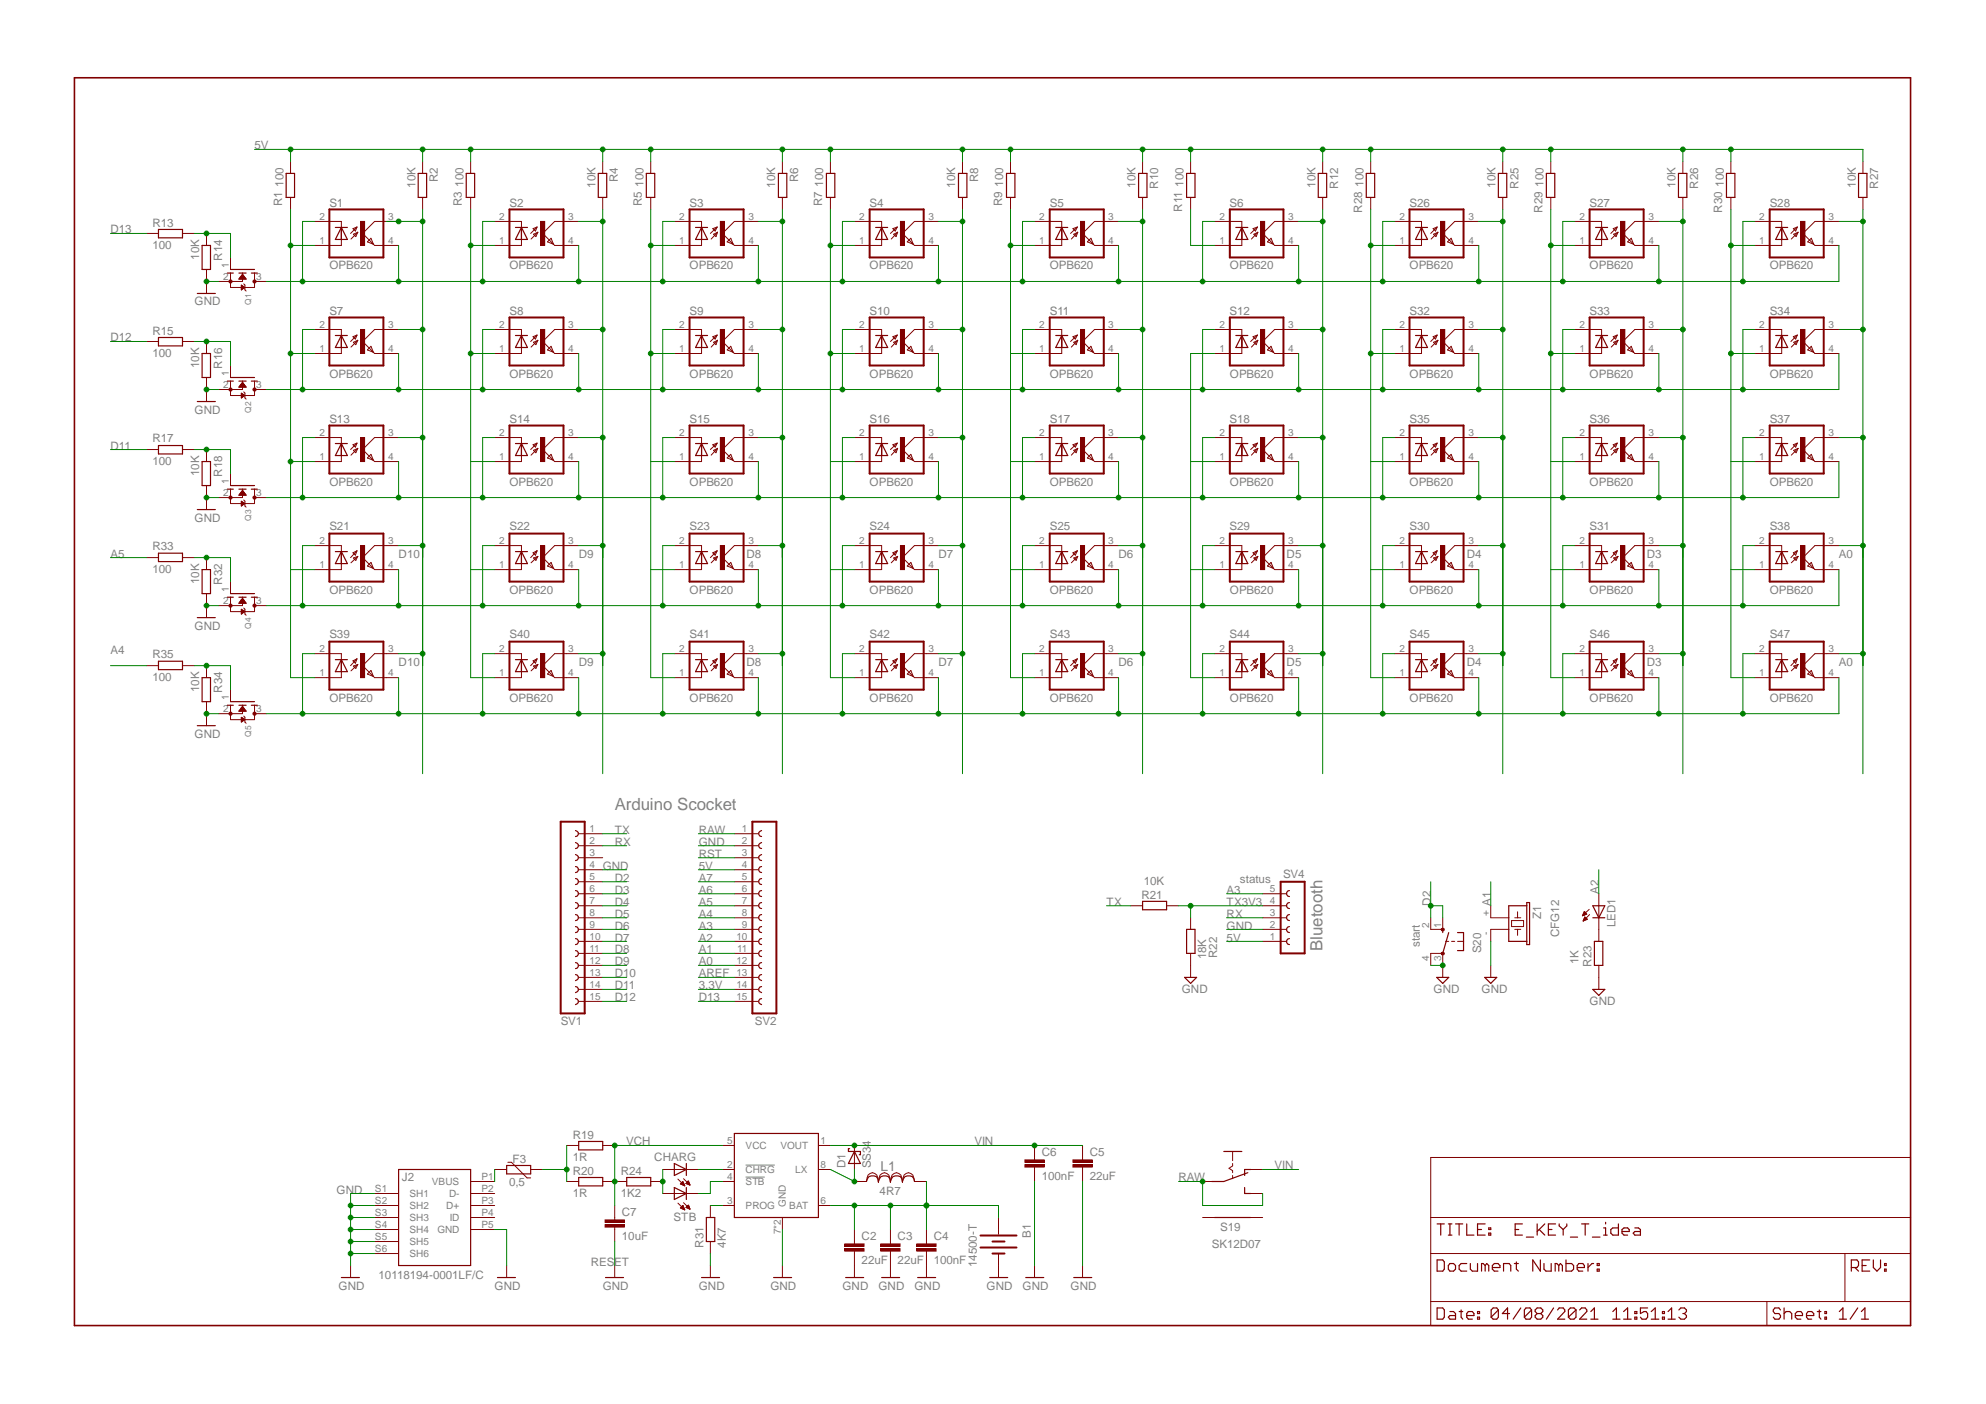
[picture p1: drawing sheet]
<svg xmlns="http://www.w3.org/2000/svg" width="420mm" height="297mm" viewBox="0 0 420 297" stroke-linecap="round" stroke-linejoin="round" font-family="sans-serif">
<defs><g id="words">
<g font-size="3.6" fill="#808080">
<text x="130" y="171.3">Arduino Scocket</text>
<text x="279.8" y="201.2" transform="rotate(-90 279.8 201.2)">Bluetooth</text>
</g>
<text font-size="2.9" fill="#808080" x="186.3" y="247.8">L1</text>
<g font-size="2.5" fill="#808080">
<text x="53.8" y="31.6">5V</text>
<text x="59.9" y="39.5" transform="rotate(-90 59.9 39.5)">100</text>
<text x="87.9" y="39.7" transform="rotate(-90 87.9 39.7)">10K</text>
<text x="92.6" y="38.6" transform="rotate(-90 92.6 38.6)">R2</text>
<text x="98" y="39.5" transform="rotate(-90 98 39.5)">100</text>
<text x="126" y="39.7" transform="rotate(-90 126 39.7)">10K</text>
<text x="130.7" y="38.6" transform="rotate(-90 130.7 38.6)">R4</text>
<text x="136.1" y="39.5" transform="rotate(-90 136.1 39.5)">100</text>
<text x="164" y="39.7" transform="rotate(-90 164 39.7)">10K</text>
<text x="168.8" y="38.6" transform="rotate(-90 168.8 38.6)">R6</text>
<text x="174.2" y="39.5" transform="rotate(-90 174.2 39.5)">100</text>
<text x="202.1" y="39.7" transform="rotate(-90 202.1 39.7)">10K</text>
<text x="206.9" y="38.6" transform="rotate(-90 206.9 38.6)">R8</text>
<text x="212.3" y="39.5" transform="rotate(-90 212.3 39.5)">100</text>
<text x="240.2" y="39.7" transform="rotate(-90 240.2 39.7)">10K</text>
<text x="245" y="39.9" transform="rotate(-90 245 39.9)">R10</text>
<text x="250.4" y="39.5" transform="rotate(-90 250.4 39.5)">100</text>
<text x="278.3" y="39.7" transform="rotate(-90 278.3 39.7)">10K</text>
<text x="283.1" y="39.9" transform="rotate(-90 283.1 39.9)">R12</text>
<text x="288.5" y="39.5" transform="rotate(-90 288.5 39.5)">100</text>
<text x="316.4" y="39.7" transform="rotate(-90 316.4 39.7)">10K</text>
<text x="321.2" y="39.9" transform="rotate(-90 321.2 39.9)">R25</text>
<text x="326.6" y="39.5" transform="rotate(-90 326.6 39.5)">100</text>
<text x="354.5" y="39.7" transform="rotate(-90 354.5 39.7)">10K</text>
<text x="359.2" y="39.9" transform="rotate(-90 359.2 39.9)">R26</text>
<text x="364.7" y="39.5" transform="rotate(-90 364.7 39.5)">100</text>
<text x="392.6" y="39.7" transform="rotate(-90 392.6 39.7)">10K</text>
<text x="397.3" y="39.9" transform="rotate(-90 397.3 39.9)">R27</text>
<text x="32.3" y="47.9">R13</text>
<text x="59.7" y="43.6" transform="rotate(-90 59.7 43.6)">R1</text>
<text x="69.7" y="43.7">S1</text>
<text x="97.7" y="43.6" transform="rotate(-90 97.7 43.6)">R3</text>
<text x="107.8" y="43.7">S2</text>
<text x="135.8" y="43.6" transform="rotate(-90 135.8 43.6)">R5</text>
<text x="145.9" y="43.7">S3</text>
<text x="173.9" y="43.6" transform="rotate(-90 173.9 43.6)">R7</text>
<text x="184" y="43.7">S4</text>
<text x="212" y="43.6" transform="rotate(-90 212 43.6)">R9</text>
<text x="222.1" y="43.7">S5</text>
<text x="250.1" y="44.8" transform="rotate(-90 250.1 44.8)">R11</text>
<text x="260.1" y="43.7">S6</text>
<text x="288.2" y="45" transform="rotate(-90 288.2 45)">R28</text>
<text x="298.2" y="43.7">S26</text>
<text x="326.3" y="45" transform="rotate(-90 326.3 45)">R29</text>
<text x="336.3" y="43.7">S27</text>
<text x="364.3" y="45" transform="rotate(-90 364.3 45)">R30</text>
<text x="374.4" y="43.7">S28</text>
<text x="23.4" y="49.4">D13</text>
<text x="32.3" y="52.7">100</text>
<text x="42.2" y="55" transform="rotate(-90 42.2 55)">10K</text>
<text x="47" y="55.1" transform="rotate(-90 47 55.1)">R14</text>
<text x="69.7" y="57">OPB620</text>
<text x="107.8" y="57">OPB620</text>
<text x="145.9" y="57">OPB620</text>
<text x="184" y="57">OPB620</text>
<text x="222.1" y="57">OPB620</text>
<text x="260.2" y="57">OPB620</text>
<text x="298.2" y="57">OPB620</text>
<text x="336.3" y="57">OPB620</text>
<text x="374.4" y="57">OPB620</text>
<text x="41.1" y="64.6">GND</text>
<text x="32.3" y="70.8">R15</text>
<text x="69.7" y="66.6">S7</text>
<text x="107.8" y="66.6">S8</text>
<text x="145.9" y="66.6">S9</text>
<text x="184" y="66.6">S10</text>
<text x="222.1" y="66.6">S11</text>
<text x="260.1" y="66.6">S12</text>
<text x="298.2" y="66.6">S32</text>
<text x="336.3" y="66.6">S33</text>
<text x="374.4" y="66.6">S34</text>
<text x="23.4" y="72.2">D12</text>
<text x="32.3" y="75.6">100</text>
<text x="42.2" y="77.8" transform="rotate(-90 42.2 77.8)">10K</text>
<text x="47" y="78" transform="rotate(-90 47 78)">R16</text>
<text x="69.7" y="79.9">OPB620</text>
<text x="107.8" y="79.9">OPB620</text>
<text x="145.9" y="79.9">OPB620</text>
<text x="184" y="79.9">OPB620</text>
<text x="222.1" y="79.9">OPB620</text>
<text x="260.2" y="79.9">OPB620</text>
<text x="298.2" y="79.9">OPB620</text>
<text x="336.3" y="79.9">OPB620</text>
<text x="374.4" y="79.9">OPB620</text>
<text x="41.1" y="87.5">GND</text>
<text x="69.7" y="89.4">S13</text>
<text x="107.8" y="89.4">S14</text>
<text x="145.9" y="89.4">S15</text>
<text x="184" y="89.4">S16</text>
<text x="222.1" y="89.4">S17</text>
<text x="260.1" y="89.4">S18</text>
<text x="298.2" y="89.4">S35</text>
<text x="336.3" y="89.4">S36</text>
<text x="374.4" y="89.4">S37</text>
<text x="23.4" y="95.1">D11</text>
<text x="32.3" y="93.6">R17</text>
<text x="32.3" y="98.4">100</text>
<text x="42.2" y="100.7" transform="rotate(-90 42.2 100.7)">10K</text>
<text x="47" y="100.9" transform="rotate(-90 47 100.9)">R18</text>
<text x="69.7" y="102.7">OPB620</text>
<text x="107.8" y="102.7">OPB620</text>
<text x="145.9" y="102.7">OPB620</text>
<text x="184" y="102.7">OPB620</text>
<text x="222.1" y="102.7">OPB620</text>
<text x="260.2" y="102.7">OPB620</text>
<text x="298.2" y="102.7">OPB620</text>
<text x="336.3" y="102.7">OPB620</text>
<text x="374.4" y="102.7">OPB620</text>
<text x="41.1" y="110.3">GND</text>
<text x="69.7" y="112.2">S21</text>
<text x="107.8" y="112.2">S22</text>
<text x="145.9" y="112.2">S23</text>
<text x="184" y="112.2">S24</text>
<text x="222.1" y="112.2">S25</text>
<text x="260.1" y="112.2">S29</text>
<text x="298.2" y="112.2">S30</text>
<text x="336.3" y="112.2">S31</text>
<text x="374.4" y="112.2">S38</text>
<text x="23.4" y="118">A5</text>
<text x="32.3" y="116.4">R33</text>
<text x="84.3" y="118">D10</text>
<text x="122.4" y="118">D9</text>
<text x="157.9" y="118">D8</text>
<text x="198.5" y="118">D7</text>
<text x="236.6" y="118">D6</text>
<text x="272.2" y="118">D5</text>
<text x="310.3" y="118">D4</text>
<text x="348.4" y="118">D3</text>
<text x="389" y="118">A0</text>
<text x="32.3" y="121.3">100</text>
<text x="42.2" y="123.6" transform="rotate(-90 42.2 123.6)">10K</text>
<text x="47" y="123.7" transform="rotate(-90 47 123.7)">R32</text>
<text x="69.7" y="125.6">OPB620</text>
<text x="107.8" y="125.6">OPB620</text>
<text x="145.9" y="125.6">OPB620</text>
<text x="184" y="125.6">OPB620</text>
<text x="222.1" y="125.6">OPB620</text>
<text x="260.2" y="125.6">OPB620</text>
<text x="298.2" y="125.6">OPB620</text>
<text x="336.3" y="125.6">OPB620</text>
<text x="374.4" y="125.6">OPB620</text>
<text x="41.1" y="133.2">GND</text>
<text x="69.7" y="135.1">S39</text>
<text x="107.8" y="135.1">S40</text>
<text x="145.9" y="135.1">S41</text>
<text x="184" y="135.1">S42</text>
<text x="222.1" y="135.1">S43</text>
<text x="260.1" y="135.1">S44</text>
<text x="298.2" y="135.1">S45</text>
<text x="336.3" y="135.1">S46</text>
<text x="374.4" y="135.1">S47</text>
<text x="23.4" y="138.3">A4</text>
<text x="32.3" y="139.3">R35</text>
<text x="84.3" y="140.8">D10</text>
<text x="122.4" y="140.8">D9</text>
<text x="157.9" y="140.8">D8</text>
<text x="198.5" y="140.8">D7</text>
<text x="236.6" y="140.8">D6</text>
<text x="272.2" y="140.8">D5</text>
<text x="310.3" y="140.8">D4</text>
<text x="348.4" y="140.8">D3</text>
<text x="389" y="140.8">A0</text>
<text x="32.3" y="144.1">100</text>
<text x="42.2" y="146.4" transform="rotate(-90 42.2 146.4)">10K</text>
<text x="47" y="146.6" transform="rotate(-90 47 146.6)">R34</text>
<text x="69.7" y="148.4">OPB620</text>
<text x="107.8" y="148.4">OPB620</text>
<text x="145.9" y="148.4">OPB620</text>
<text x="184" y="148.4">OPB620</text>
<text x="222.1" y="148.4">OPB620</text>
<text x="260.2" y="148.4">OPB620</text>
<text x="298.2" y="148.4">OPB620</text>
<text x="336.3" y="148.4">OPB620</text>
<text x="374.4" y="148.4">OPB620</text>
<text x="41.1" y="156.1">GND</text>
<text x="130" y="178.9">RX</text>
<text x="130" y="176.4">TX</text>
<text x="147.8" y="178.9">GND</text>
<text x="147.8" y="176.4">RAW</text>
<text x="127.5" y="184">GND</text>
<text x="147.8" y="184">5V</text>
<text x="147.8" y="181.5">RST</text>
<text x="271.4" y="185.8">SV4</text>
<text x="130" y="191.6">D4</text>
<text x="130" y="189.1">D3</text>
<text x="130" y="186.5">D2</text>
<text x="147.8" y="191.6">A5</text>
<text x="147.8" y="189.1">A6</text>
<text x="147.8" y="186.5">A7</text>
<text x="234.1" y="191.6">TX</text>
<text x="241.5" y="190.1">R21</text>
<text x="242" y="187.3">10K</text>
<text x="259.5" y="189.1">A3</text>
<text x="259.5" y="191.6">TX3V3</text>
<text x="262.3" y="186.8">status</text>
<text x="302.7" y="191.6" transform="rotate(-90 302.7 191.6)">D2</text>
<text x="315.4" y="191.6" transform="rotate(-90 315.4 191.6)">A1</text>
<text x="338.2" y="189.1" transform="rotate(-90 338.2 189.1)">A2</text>
<text x="130" y="196.7">D6</text>
<text x="130" y="194.2">D5</text>
<text x="147.8" y="196.7">A3</text>
<text x="147.8" y="194.2">A4</text>
<text x="259.5" y="196.7">GND</text>
<text x="259.5" y="194.2">RX</text>
<text x="326.1" y="194.5" transform="rotate(-90 326.1 194.5)">Z1</text>
<text x="341.8" y="196.2" transform="rotate(-90 341.8 196.2)">LED1</text>
<text x="130" y="199.2">D7</text>
<text x="130" y="201.7">D8</text>
<text x="147.8" y="201.7">A1</text>
<text x="147.8" y="199.2">A2</text>
<text x="255.2" y="203" transform="rotate(-90 255.2 203)">18K</text>
<text x="257.5" y="202.7" transform="rotate(-90 257.5 202.7)">R22</text>
<text x="259.5" y="199.2">5V</text>
<text x="300.4" y="200.4" transform="rotate(-90 300.4 200.4)">start</text>
<text x="313.4" y="201.7" transform="rotate(-90 313.4 201.7)">S20</text>
<text x="329.9" y="198.3" transform="rotate(-90 329.9 198.3)">CFG12</text>
<text x="333.9" y="204" transform="rotate(-90 333.9 204)">1K</text>
<text x="130" y="206.8">D10</text>
<text x="130" y="209.3">D11</text>
<text x="130" y="204.2">D9</text>
<text x="147.8" y="204.2">A0</text>
<text x="147.8" y="206.8">AREF</text>
<text x="147.8" y="209.3">3.3V</text>
<text x="336.7" y="204.5" transform="rotate(-90 336.7 204.5)">R23</text>
<text x="130" y="211.9">D12</text>
<text x="147.8" y="211.9">D13</text>
<text x="250" y="210">GND</text>
<text x="303.3" y="210">GND</text>
<text x="313.4" y="210">GND</text>
<text x="336.3" y="212.5">GND</text>
<text x="118.6" y="216.9">SV1</text>
<text x="159.7" y="216.9">SV2</text>
<text x="108.5" y="246">F3</text>
<text x="121.2" y="245.6">1R</text>
<text x="121.2" y="240.9">R19</text>
<text x="132.5" y="242.3">VCH</text>
<text x="138.4" y="245.6">CHARG</text>
<text x="206.2" y="242.3">VIN</text>
<text x="220.4" y="244.5">C6</text>
<text x="230.5" y="244.5">C5</text>
<text x="85" y="250">J2</text>
<text x="107.7" y="251">0,5</text>
<text x="121.2" y="248.5">R20</text>
<text x="131.3" y="248.5">R24</text>
<text x="178.9" y="247.2" transform="rotate(-90 178.9 247.2)">D1</text>
<text x="184.2" y="247.2" transform="rotate(-90 184.2 247.2)">SS34</text>
<text x="220.4" y="249.6">100nF</text>
<text x="230.5" y="249.6">22uF</text>
<text x="249.3" y="250">RAW</text>
<text x="269.7" y="247.4">VIN</text>
<text x="71.2" y="252.5">GND</text>
<text x="121.2" y="253.3">1R</text>
<text x="131.3" y="253.3">1K2</text>
<text x="131.6" y="257.2">C7</text>
<text x="186.1" y="252.8">4R7</text>
<text x="131.6" y="262.3">10uF</text>
<text x="142.5" y="258.3">STB</text>
<text x="148.8" y="263.9" transform="rotate(-90 148.8 263.9)">R31</text>
<text x="153.6" y="263.9" transform="rotate(-90 153.6 263.9)">4K7</text>
<text x="182.3" y="262.3">C2</text>
<text x="189.9" y="262.3">C3</text>
<text x="197.5" y="262.3">C4</text>
<text x="218.1" y="261.8" transform="rotate(-90 218.1 261.8)">B1</text>
<text x="256.4" y="263.9">SK12D07</text>
<text x="258.1" y="260.4">S19</text>
<text x="125" y="267.7">RESET</text>
<text x="182.3" y="267.4">22uF</text>
<text x="189.9" y="267.4">22uF</text>
<text x="197.5" y="267.4">100nF</text>
<text x="206.7" y="268.1" transform="rotate(-90 206.7 268.1)">14500-T</text>
<text x="71.6" y="272.8">GND</text>
<text x="80.1" y="270.5">10118194-0001LF/C</text>
<text x="104.6" y="272.8">GND</text>
<text x="127.5" y="272.8">GND</text>
<text x="147.8" y="272.8">GND</text>
<text x="163" y="272.8">GND</text>
<text x="178.2" y="272.8">GND</text>
<text x="185.8" y="272.8">GND</text>
<text x="193.5" y="272.8">GND</text>
<text x="208.7" y="272.8">GND</text>
<text x="216.3" y="272.8">GND</text>
<text x="226.5" y="272.8">GND</text>
</g>
<g font-size="2.1" fill="#808080">
<text x="67.6" y="46.5">2</text>
<text x="82.1" y="46.5">3</text>
<text x="105.6" y="46.5">2</text>
<text x="120.2" y="46.5">3</text>
<text x="143.7" y="46.5">2</text>
<text x="158.3" y="46.5">3</text>
<text x="181.8" y="46.5">2</text>
<text x="196.4" y="46.5">3</text>
<text x="219.9" y="46.5">2</text>
<text x="234.4" y="46.5">3</text>
<text x="258" y="46.5">2</text>
<text x="272.5" y="46.5">3</text>
<text x="296.1" y="46.5">2</text>
<text x="310.6" y="46.5">3</text>
<text x="334.2" y="46.5">2</text>
<text x="348.7" y="46.5">3</text>
<text x="372.2" y="46.5">2</text>
<text x="386.8" y="46.5">3</text>
<text x="67.6" y="51.6">1</text>
<text x="82.1" y="51.6">4</text>
<text x="105.6" y="51.6">1</text>
<text x="120.2" y="51.6">4</text>
<text x="143.7" y="51.6">1</text>
<text x="158.3" y="51.6">4</text>
<text x="181.8" y="51.6">1</text>
<text x="196.4" y="51.6">4</text>
<text x="219.9" y="51.6">1</text>
<text x="234.4" y="51.6">4</text>
<text x="258" y="51.6">1</text>
<text x="272.5" y="51.6">4</text>
<text x="296.1" y="51.6">1</text>
<text x="310.6" y="51.6">4</text>
<text x="334.2" y="51.6">1</text>
<text x="348.7" y="51.6">4</text>
<text x="372.2" y="51.6">1</text>
<text x="386.8" y="51.6">4</text>
<text x="47.2" y="59.2">2</text>
<text x="48.4" y="56.7" transform="rotate(-90 48.4 56.7)">1</text>
<text x="54.2" y="59.2">3</text>
<text x="67.6" y="69.4">2</text>
<text x="82.1" y="69.4">3</text>
<text x="105.6" y="69.4">2</text>
<text x="120.2" y="69.4">3</text>
<text x="143.7" y="69.4">2</text>
<text x="158.3" y="69.4">3</text>
<text x="181.8" y="69.4">2</text>
<text x="196.4" y="69.4">3</text>
<text x="219.9" y="69.4">2</text>
<text x="234.4" y="69.4">3</text>
<text x="258" y="69.4">2</text>
<text x="272.5" y="69.4">3</text>
<text x="296.1" y="69.4">2</text>
<text x="310.6" y="69.4">3</text>
<text x="334.2" y="69.4">2</text>
<text x="348.7" y="69.4">3</text>
<text x="372.2" y="69.4">2</text>
<text x="386.8" y="69.4">3</text>
<text x="67.6" y="74.5">1</text>
<text x="82.1" y="74.5">4</text>
<text x="105.6" y="74.5">1</text>
<text x="120.2" y="74.5">4</text>
<text x="143.7" y="74.5">1</text>
<text x="158.3" y="74.5">4</text>
<text x="181.8" y="74.5">1</text>
<text x="196.4" y="74.5">4</text>
<text x="219.9" y="74.5">1</text>
<text x="234.4" y="74.5">4</text>
<text x="258" y="74.5">1</text>
<text x="272.5" y="74.5">4</text>
<text x="296.1" y="74.5">1</text>
<text x="310.6" y="74.5">4</text>
<text x="334.2" y="74.5">1</text>
<text x="348.7" y="74.5">4</text>
<text x="372.2" y="74.5">1</text>
<text x="386.8" y="74.5">4</text>
<text x="47.2" y="82.1">2</text>
<text x="48.4" y="79.5" transform="rotate(-90 48.4 79.5)">1</text>
<text x="54.2" y="82.1">3</text>
<text x="67.6" y="92.2">2</text>
<text x="82.1" y="92.2">3</text>
<text x="105.6" y="92.2">2</text>
<text x="120.2" y="92.2">3</text>
<text x="143.7" y="92.2">2</text>
<text x="158.3" y="92.2">3</text>
<text x="181.8" y="92.2">2</text>
<text x="196.4" y="92.2">3</text>
<text x="219.9" y="92.2">2</text>
<text x="234.4" y="92.2">3</text>
<text x="258" y="92.2">2</text>
<text x="272.5" y="92.2">3</text>
<text x="296.1" y="92.2">2</text>
<text x="310.6" y="92.2">3</text>
<text x="334.2" y="92.2">2</text>
<text x="348.7" y="92.2">3</text>
<text x="372.2" y="92.2">2</text>
<text x="386.8" y="92.2">3</text>
<text x="67.6" y="97.3">1</text>
<text x="82.1" y="97.3">4</text>
<text x="105.6" y="97.3">1</text>
<text x="120.2" y="97.3">4</text>
<text x="143.7" y="97.3">1</text>
<text x="158.3" y="97.3">4</text>
<text x="181.8" y="97.3">1</text>
<text x="196.4" y="97.3">4</text>
<text x="219.9" y="97.3">1</text>
<text x="234.4" y="97.3">4</text>
<text x="258" y="97.3">1</text>
<text x="272.5" y="97.3">4</text>
<text x="296.1" y="97.3">1</text>
<text x="310.6" y="97.3">4</text>
<text x="334.2" y="97.3">1</text>
<text x="348.7" y="97.3">4</text>
<text x="372.2" y="97.3">1</text>
<text x="386.8" y="97.3">4</text>
<text x="47.2" y="104.9">2</text>
<text x="48.4" y="102.4" transform="rotate(-90 48.4 102.4)">1</text>
<text x="54.2" y="104.9">3</text>
<text x="67.6" y="115.1">2</text>
<text x="82.1" y="115.1">3</text>
<text x="105.6" y="115.1">2</text>
<text x="120.2" y="115.1">3</text>
<text x="143.7" y="115.1">2</text>
<text x="158.3" y="115.1">3</text>
<text x="181.8" y="115.1">2</text>
<text x="196.4" y="115.1">3</text>
<text x="219.9" y="115.1">2</text>
<text x="234.4" y="115.1">3</text>
<text x="258" y="115.1">2</text>
<text x="272.5" y="115.1">3</text>
<text x="296.1" y="115.1">2</text>
<text x="310.6" y="115.1">3</text>
<text x="334.2" y="115.1">2</text>
<text x="348.7" y="115.1">3</text>
<text x="372.2" y="115.1">2</text>
<text x="386.8" y="115.1">3</text>
<text x="48.4" y="125.3" transform="rotate(-90 48.4 125.3)">1</text>
<text x="67.6" y="120.2">1</text>
<text x="82.1" y="120.2">4</text>
<text x="105.6" y="120.2">1</text>
<text x="120.2" y="120.2">4</text>
<text x="143.7" y="120.2">1</text>
<text x="158.3" y="120.2">4</text>
<text x="181.8" y="120.2">1</text>
<text x="196.4" y="120.2">4</text>
<text x="219.9" y="120.2">1</text>
<text x="234.4" y="120.2">4</text>
<text x="258" y="120.2">1</text>
<text x="272.5" y="120.2">4</text>
<text x="296.1" y="120.2">1</text>
<text x="310.6" y="120.2">4</text>
<text x="334.2" y="120.2">1</text>
<text x="348.7" y="120.2">4</text>
<text x="372.2" y="120.2">1</text>
<text x="386.8" y="120.2">4</text>
<text x="47.2" y="127.8">2</text>
<text x="54.2" y="127.8">3</text>
<text x="67.6" y="138">2</text>
<text x="82.1" y="138">3</text>
<text x="105.6" y="138">2</text>
<text x="120.2" y="138">3</text>
<text x="143.7" y="138">2</text>
<text x="158.3" y="138">3</text>
<text x="181.8" y="138">2</text>
<text x="196.4" y="138">3</text>
<text x="219.9" y="138">2</text>
<text x="234.4" y="138">3</text>
<text x="258" y="138">2</text>
<text x="272.5" y="138">3</text>
<text x="296.1" y="138">2</text>
<text x="310.6" y="138">3</text>
<text x="334.2" y="138">2</text>
<text x="348.7" y="138">3</text>
<text x="372.2" y="138">2</text>
<text x="386.8" y="138">3</text>
<text x="67.6" y="143">1</text>
<text x="82.1" y="143">4</text>
<text x="105.6" y="143">1</text>
<text x="120.2" y="143">4</text>
<text x="143.7" y="143">1</text>
<text x="158.3" y="143">4</text>
<text x="181.8" y="143">1</text>
<text x="196.4" y="143">4</text>
<text x="219.9" y="143">1</text>
<text x="234.4" y="143">4</text>
<text x="258" y="143">1</text>
<text x="272.5" y="143">4</text>
<text x="296.1" y="143">1</text>
<text x="310.6" y="143">4</text>
<text x="334.2" y="143">1</text>
<text x="348.7" y="143">4</text>
<text x="372.2" y="143">1</text>
<text x="386.8" y="143">4</text>
<text x="48.4" y="148.1" transform="rotate(-90 48.4 148.1)">1</text>
<text x="47.2" y="150.7">2</text>
<text x="54.2" y="150.7">3</text>
<text x="124.7" y="176">1</text>
<text x="124.7" y="178.5">2</text>
<text x="157" y="176">1</text>
<text x="157" y="178.5">2</text>
<text x="124.7" y="181">3</text>
<text x="124.7" y="183.6">4</text>
<text x="157" y="181">3</text>
<text x="157" y="183.6">4</text>
<text x="124.7" y="186.1">5</text>
<text x="124.7" y="188.7">6</text>
<text x="124.7" y="191.2">7</text>
<text x="157" y="186.1">5</text>
<text x="157" y="188.7">6</text>
<text x="157" y="191.2">7</text>
<text x="268.6" y="191.2">4</text>
<text x="268.6" y="188.7">5</text>
<text x="124.7" y="193.7">8</text>
<text x="124.7" y="196.3">9</text>
<text x="157" y="193.7">8</text>
<text x="157" y="196.3">9</text>
<text x="268.6" y="196.3">2</text>
<text x="268.6" y="193.7">3</text>
<text x="302.3" y="196.3" transform="rotate(-90 302.3 196.3)">2</text>
<text x="304.9" y="196.3" transform="rotate(-90 304.9 196.3)">1</text>
<text x="315" y="197.7" transform="rotate(-90 315 197.7)">-</text>
<text x="315" y="193.7" transform="rotate(-90 315 193.7)">+</text>
<text x="124.7" y="198.8">10</text>
<text x="124.7" y="201.4">11</text>
<text x="124.7" y="203.9">12</text>
<text x="155.8" y="198.8">10</text>
<text x="155.8" y="203.9">12</text>
<text x="156" y="201.4">11</text>
<text x="268.6" y="198.8">1</text>
<text x="302.3" y="203.3" transform="rotate(-90 302.3 203.3)">4</text>
<text x="304.9" y="203.3" transform="rotate(-90 304.9 203.3)">3</text>
<text x="124.7" y="206.4">13</text>
<text x="124.7" y="209">14</text>
<text x="155.8" y="206.4">13</text>
<text x="155.8" y="209">14</text>
<text x="124.7" y="211.5">15</text>
<text x="155.8" y="211.5">15</text>
<text x="153.8" y="242">5</text>
<text x="157.7" y="243.1">VCC</text>
<text x="165.1" y="243.1">VOUT</text>
<text x="173.6" y="242">1</text>
<text x="91.4" y="250.7">VBUS</text>
<text x="101.9" y="249.6">P1</text>
<text x="153.8" y="247.1">2</text>
<text x="153.8" y="249.6">4</text>
<text x="157.7" y="248.2">CHRG</text>
<text x="157.7" y="250.7">STB</text>
<text x="168.2" y="248.2">LX</text>
<text x="173.6" y="247.1">8</text>
<text x="79.3" y="252.2">S1</text>
<text x="79.3" y="254.7">S2</text>
<text x="79.3" y="257.2">S3</text>
<text x="86.6" y="253.3">SH1</text>
<text x="86.6" y="255.8">SH2</text>
<text x="94.4" y="255.8">D+</text>
<text x="95" y="253.3">D-</text>
<text x="101.9" y="254.7">P3</text>
<text x="101.9" y="252.2">P2</text>
<text x="101.9" y="257.2">P4</text>
<text x="153.8" y="254.7">3</text>
<text x="157.7" y="255.8">PROG</text>
<text x="166.3" y="255.3" transform="rotate(-90 166.3 255.3)">GND</text>
<text x="167" y="255.8">BAT</text>
<text x="173.6" y="254.7">6</text>
<text x="79.3" y="259.8">S4</text>
<text x="79.3" y="262.3">S5</text>
<text x="86.6" y="258.3">SH3</text>
<text x="86.6" y="260.9">SH4</text>
<text x="86.6" y="263.4">SH5</text>
<text x="92.5" y="260.9">GND</text>
<text x="95.2" y="258.3">ID</text>
<text x="101.9" y="259.8">P5</text>
<text x="165.2" y="261.1" transform="rotate(-90 165.2 261.1)">7*2</text>
<text x="79.3" y="264.9">S6</text>
<text x="86.6" y="266">SH6</text>
</g>
<g font-size="1.8" fill="#808080">
<text x="53.2" y="64.5" transform="rotate(-90 53.2 64.5)">Q1</text>
<text x="53.2" y="87.3" transform="rotate(-90 53.2 87.3)">Q2</text>
<text x="53.2" y="110.2" transform="rotate(-90 53.2 110.2)">Q3</text>
<text x="53.2" y="133" transform="rotate(-90 53.2 133)">Q4</text>
<text x="53.2" y="155.9" transform="rotate(-90 53.2 155.9)">Q5</text>
</g>
</g></defs>
<path d="M157.7 246.5h6.2M157.7 249h4.1" fill="none" stroke="#808080" stroke-width=".21"/>
<path d="M60.5 36.7h1.8v5.1h-1.8zM71 48.1h2.5M72.2 48.1l1.3 2.6h-2.5zM72.2 48.1v2.6" fill="none" stroke="#800000" stroke-width=".25"/>
<path d="M61.5 34.1v2.6M61.5 41.8v2.5M69.1 46.8h3.1v5.1h-3.1M74.7 48.4l.8-.4-.3 .9zM74.8 49.6l.9-.5-.4 1zM75.5 48l-1.3 1.4M75.7 49.1l-1.4 1.5M77.7 51.2l.8-.8 .5 1.3zM81.8 46.8h-2.6l-2.5 2.6 2.5 2.5h2.6" fill="none" stroke="#800000" stroke-width=".21"/>
<path d="M69.7 44.3h11.4v10.2h-11.4z" fill="none" stroke="#800000" stroke-width=".42"/>
<path d="M76.3 46.8h.8v5.1h-.8z" fill-rule="evenodd" fill="#800000"/>
<g fill="none" stroke="#800000" stroke-width=".21">
<path d="M89.4 34.1v2.6M43.7 49.4v2.5M43.7 57v2.5M66.5 46.8h2.6M66.5 51.9h2.6M76.3 46.8h.8v5.1h-.8zM81.8 46.8h2.5M81.8 51.9h2.5M89.4 41.8v2.5M107.2 46.8h3.1v5.1h-3.1M112.8 48.4l.8-.4-.3 .9zM112.9 49.6l.9-.5-.4 1z"/>
<path d="M113.6 48l-1.3 1.4M113.8 49.1l-1.4 1.5M115.8 51.2l.8-.8 .5 1.3zM117.1 51.7l.2 .2h2.6M119.9 46.8h-2.6l-2.5 2.6 2.3 2.3"/>
</g>
<path d="M88.5 36.7h1.8v5.1h-1.8zM42.8 51.9h1.7v5.1h-1.7zM109.1 48.1h2.5M110.3 48.1l1.3 2.6h-2.5zM110.3 48.1v2.6" fill="none" stroke="#800000" stroke-width=".25"/>
<path d="M107.8 44.3h11.4v10.2h-11.4z" fill="none" stroke="#800000" stroke-width=".42"/>
<path d="M114.4 46.8h.8v5.1h-.8z" fill-rule="evenodd" fill="#800000"/>
<g fill="none" stroke="#800000" stroke-width=".21">
<path d="M127.5 34.1v2.6M104.6 46.8h2.6M104.6 51.9h2.6M114.4 46.8h.8v5.1h-.8zM119.9 46.8h2.5M119.9 51.9h2.5M127.5 41.8v2.5M145.2 46.8h3.2v5.1h-3.2M150.8 48.4l.9-.4-.4 .9zM151 49.6l.8-.5-.3 1zM151.7 48l-1.4 1.4M151.8 49.1l-1.3 1.5"/>
<path d="M153.8 51.2l.8-.8 .5 1.3zM157.9 46.8h-2.5l-2.6 2.6 2.6 2.5h2.5"/>
</g>
<path d="M126.6 36.7h1.8v5.1h-1.8zM147.2 48.1h2.5M148.4 48.1l1.3 2.6h-2.5zM148.4 48.1v2.6" fill="none" stroke="#800000" stroke-width=".25"/>
<path d="M145.9 44.3h11.4v10.2h-11.4z" fill="none" stroke="#800000" stroke-width=".42"/>
<path d="M152.4 46.8h.8v5.1h-.8z" fill-rule="evenodd" fill="#800000"/>
<g fill="none" stroke="#800000" stroke-width=".21">
<path d="M165.5 34.1v2.6M142.7 46.8h2.5M142.7 51.9h2.5M152.4 46.8h.8v5.1h-.8zM157.9 46.8h2.5M157.9 51.9h2.5M165.5 41.8v2.5M183.3 46.8h3.2v5.1h-3.2M188.9 48.4l.9-.4-.4 .9zM189.1 49.6l.8-.5-.3 1zM189.8 48l-1.4 1.4M189.9 49.1l-1.3 1.5"/>
<path d="M192.7 50.4l.5 1.3-1.3-.5zM196 46.8h-2.5l-2.6 2.6 2.6 2.5h2.5"/>
</g>
<path d="M164.7 36.7h1.8v5.1h-1.8zM185.3 48.1h2.5M186.5 48.1l1.3 2.6h-2.5zM186.5 48.1v2.6" fill="none" stroke="#800000" stroke-width=".25"/>
<path d="M184 44.3h11.4v10.2h-11.4z" fill="none" stroke="#800000" stroke-width=".42"/>
<path d="M190.5 46.8h.8v5.1h-.8z" fill-rule="evenodd" fill="#800000"/>
<g fill="none" stroke="#800000" stroke-width=".21">
<path d="M203.6 34.1v2.6M180.8 46.8h2.5M180.8 51.9h2.5M190.5 46.8h.8v5.1h-.8zM196 46.8h2.5M196 51.9h2.5M203.6 41.8v2.5M221.4 46.8h3.2v5.1h-3.2M227 48.4l.9-.4-.4 .9zM227.2 49.6l.8-.5-.3 1zM227.9 48l-1.4 1.4M228 49.1l-1.3 1.5"/>
<path d="M230.8 50.4l.5 1.3-1.3-.5zM234.1 46.8h-2.5l-2.6 2.6 2.6 2.5h2.5"/>
</g>
<path d="M202.8 36.7h1.8v5.1h-1.8zM223.4 48.1h2.5M224.6 48.1l1.3 2.6h-2.5zM224.6 48.1v2.6" fill="none" stroke="#800000" stroke-width=".25"/>
<path d="M222.1 44.3h11.4v10.2h-11.4z" fill="none" stroke="#800000" stroke-width=".42"/>
<path d="M228.6 46.8h.8v5.1h-.8z" fill-rule="evenodd" fill="#800000"/>
<g fill="none" stroke="#800000" stroke-width=".21">
<path d="M241.7 34.1v2.6M218.9 46.8h2.5M218.9 51.9h2.5M228.6 46.8h.8v5.1h-.8zM234.1 46.8h2.5M234.1 51.9h2.5M241.7 41.8v2.5M259.5 46.8h3.2v5.1h-3.2M265.1 48.4l.9-.4-.4 .9zM265.3 49.6l.8-.5-.3 1zM266 48l-1.4 1.4M266.1 49.1l-1.3 1.5"/>
<path d="M268.9 50.4l.5 1.3-1.3-.5zM272.2 46.8h-2.5l-2.6 2.6 2.6 2.5h2.5"/>
</g>
<path d="M240.9 36.7h1.8v5.1h-1.8zM261.5 48.1h2.5M262.7 48.1l1.3 2.6h-2.5zM262.7 48.1v2.6" fill="none" stroke="#800000" stroke-width=".25"/>
<path d="M260.2 44.3h11.3v10.2h-11.3z" fill="none" stroke="#800000" stroke-width=".42"/>
<path d="M266.7 46.8h.8v5.1h-.8z" fill-rule="evenodd" fill="#800000"/>
<g fill="none" stroke="#800000" stroke-width=".21">
<path d="M279.8 34.1v2.6M48.8 57.8v3h5v-3M51.3 57.8v1.7h-2.5M257 46.8h2.5M257 51.9h2.5M266.7 46.8h.8v5.1h-.8zM272.2 46.8h2.5M272.2 51.9h2.5M279.8 41.8v2.5M51.6 60.1l.2 .2v1l.3 .3M302.7 244.9h101.5v35.5h-101.5zM302.7 257.6h101.5"/>
<path d="M302.7 265.2h101.5M302.7 275.4h101.5M373.8 275.4v5M390.3 265.2v10.2"/>
</g>
<g fill="none" stroke="#800000" stroke-width=".25">
<path d="M278.9 36.7h1.8v5.1h-1.8zM48.1 57.8h1.3M48.8 57h5M50.5 57.8h1.6M53.2 57.8h1.2M304 258.9h1.6M304.8 258.9v2.4M306.4 258.9h.8M306.7 258.9v2.4M307.9 258.9h1.6M308.7 258.9v2.4M310.3 258.9v2.4h1.5"/>
<path d="M314.2 258.9h-1.6v2.4h1.6M315 259.8h.4v.3h-.4zM322.1 258.9h-1.6v2.4h1.6M325.2 258.9v2.4M326.8 258.9l-1.6 1.6M329.1 258.9h-1.5v2.4h1.5M329.9 258.9v.5l.8 .7M331.5 258.9v.5l-.8 .7M334.6 258.9h1.5M335.4 258.9v2.4M339.3 259.8h.4v1.5M339.7 258.6v.3"/>
<path d="M342.4 258.9v2.4h-1.2l-.4-.4v-.8l.4-.3h1.2M345.9 259.8h.7l.4 .3v1.2h-1.1l-.4-.4 .4-.4h1.1M304 266.6h1.2l.4 .4v1.5l-.4 .4h-1.2zM304 276.7h1.2l.4 .4v1.6l-.4 .4h-1.2zM306.4 261.3h.8M306.7 277.5h.8l.4 .4v1.2h-1.2l-.3-.4 .3-.4h1.2M306.7 267.3h.8l.4 .4v.8l-.4 .4h-.8l-.3-.4v-.8zM308.7 277.5h.8M309.1 277.1v1.6l.4 .4M310.3 278.3h1.5v-.4l-.3-.4h-.9l-.3 .4v.8l.3 .4h.9M310.3 267.3h-1.2l-.4 .4v.8l.4 .4h1.2M311.1 267.3v1.2l.4 .4h1.1v-1.6"/>
<path d="M312.6 278.7h.4v.4h-.4zM312.6 277.5h.4v.4h-.4zM312.6 260.1h.8M314.2 267.7l-.4-.4h-.4v1.6M314.2 267.7l.3-.4 .5 .4v1.2M314.2 267.7v1.2M315 260.9h.4v.4h-.4zM315.7 268.2h1.6v-.5l-.4-.4h-.8l-.4 .4v.8l.4 .4h.8M317 277.1v1.6l-.3 .4h-.8l-.4-.4M317 277.1l-.3-.4h-.8l-.4 .4v1.6M317 277.1l-1.5 1.6M318.1 268.9v-1.6h1.2l.3 .4v1.2"/>
<path d="M319.4 277.9h-1.6l1.1-1.2v2.4M320.4 267.3h.8M320.5 260.1h.8M320.8 267v1.5l.4 .4M321.7 276.7l-1.6 2.4M322.9 261.7h1.5M324 277.1v1.6l-.3 .4h-.9l-.3-.4M324 277.1l-.3-.4h-.9l-.3 .4v1.6M324 277.1l-1.5 1.6M325.2 277.9l-.4 .4v.4l.4 .4h.8l.4-.4v-.4l-.4-.4M325.2 277.9l-.4-.4v-.4l.4-.4h.8l.4 .4v.4l-.4 .4M325.2 277.9h.8"/>
<path d="M325.6 260.1l1.2 1.2M325.9 266.6v2.3l-1.6-2.3v2.3M326.6 267.3v1.2l.5 .4h1.1v-1.6M327.6 260.1h.7M328.7 276.7l-1.5 2.4M329.5 277.1l.4-.4h.8l.3 .4v.4l-1.5 1.6h1.5M329.8 267.7l-.4-.4h-.4v1.6M329.8 267.7v1.2M329.8 267.7l.3-.4 .4 .4v1.2M330.7 260.1v1.2M331.3 266.6v2.3h1.2l.4-.4v-.8l-.4-.4h-1.2M332.2 261.7h1.6"/>
<path d="M333.4 277.1v1.6l-.4 .4h-.8l-.4-.4M333.4 277.1l-.4-.4h-.8l-.4 .4v1.6M333.4 277.1l-1.6 1.6M333.7 268.2h1.5v-.5l-.3-.4h-.9l-.3 .4v.8l.3 .4h.9M334.2 277.1l.4-.4h.8l.3 .4v.4l-1.5 1.6h1.5M336 267.3v1.6M336.5 279.1h1.6M336.5 277.5l.8-.8v2.4M336.9 261.7h1.6M337.1 267.3h-.3l-.8 .9M337.9 268.5h.4v.4h-.4zM337.9 267.3h.4v.4h-.4z"/>
<path d="M339.3 261.3h.7M341.2 279.1h1.5M341.2 277.5l.8-.8v2.4M343.2 260.5h1.5v-.4l-.4-.3h-.7l-.4 .3v.8l.4 .4h.7M343.5 279.1h1.6M343.5 277.5l.8-.8v2.4M345.9 278.7h.4v.4h-.4zM345.9 277.5h.4v.4h-.4zM348.6 276.7h-1.6v1.2l.8-.4h.4l.4 .4v.8l-.4 .4h-.8l-.4-.4M349.3 279.1h1.6M349.3 277.5l.9-.8v2.4M351.7 278.7h.4v.4h-.4z"/>
<path d="M351.7 277.5h.4v.4h-.4zM352.9 279.1h1.5M352.9 277.5l.8-.8v2.4M355.2 277.1l.4-.4h.8l.4 .4v.4l-.4 .4M356 277.9h.4M356.4 277.9l.4 .4v.4l-.4 .4h-.8l-.4-.4M376.7 277.1l-.4-.4h-.8l-.3 .4v.4l.3 .4h.8l.4 .4v.4l-.4 .4h-.8l-.3-.4M377.4 277.9l.5-.4h.7l.5 .4v1.2M377.4 276.7v2.4M379.8 278.3h1.5v-.4l-.3-.4h-.8l-.4 .4v.8l.4 .4h.8M382.2 278.3h1.5v-.4l-.4-.4h-.8l-.3 .4v.8l.3 .4h.8M384.5 277.5h.7"/>
<path d="M384.9 277.1v1.6l.3 .4M386.1 278.7h.3v.4h-.3zM386.1 277.5h.3v.4h-.3zM389.1 279.1h1.6M389.1 277.5l.8-.8v2.4M391.7 268.2h1.2l.3-.5v-.7l-.3-.4h-1.2v2.3M392.4 268.2l.8 .7M393 276.7l-1.6 2.4M393.8 279.1h1.5M393.8 277.5l.7-.8v2.4M394 267.7h.8M395.6 266.6h-1.6v2.3h1.6"/>
<path d="M396.3 266.6v1.6l.8 .7 .7-.7v-1.6M398.7 268.5h.3v.4h-.3zM398.7 267.3h.3v.4h-.3z"/>
</g>
<path d="M15.7 16.5h388.5v263.9h-388.5z" fill="none" stroke="#800000" stroke-width=".34"/>
<circle cx="48.8" cy="59.5" r=".33" fill="#800000"/>
<circle cx="48.8" cy="59.5" r=".33" fill="none" stroke="#800000" stroke-width=".21"/>
<circle cx="53.9" cy="59.5" r=".33" fill="#800000"/>
<g fill="none" stroke="#800000" stroke-width=".21">
<path d="M99.6 34.1v2.6M137.7 34.1v2.6M175.7 34.1v2.6M213.8 34.1v2.6M251.9 34.1v2.6M31 49.4h2.5M38.6 49.4h2.5M43.7 59.5v2.6M46.2 59.5h2.6M48.8 54.5v2.5M50.6 59h1.4M50.6 58.9h1.3"/>
<path d="M50.7 58.8h1.2M50.8 58.7h1M50.8 58.6h.9M51 58.5h.6M51 58.4h.6M51.1 58.4h.5M51.1 58.3h.4M51.2 58.2h.2M51.2 58.1h.2M51.3 58l.8 1h-1.6zM53.8 59.5h2.6M99.6 41.8v2.5"/>
<path d="M137.7 41.8v2.5M175.7 41.8v2.5M213.8 41.8v2.5M251.9 41.8v2.5M51.1 60.3l.7 .5-.7 .5zM51.1 61.3h.1M51.1 61.2h.1M51.1 61.2h.2M51.1 61.1h.3M51.1 61h.5M51.1 60.9h.6M51.1 60.8h.6"/>
<path d="M51.1 60.7h.5M51.1 60.6h.4M51.1 60.6h.3M51.1 60.5h.2M51.1 60.4h.1M69.1 69.7h3.1v5.1h-3.1M74.7 71.2l.8-.3-.3 .8zM74.8 72.4l.9-.4-.4 .9zM75.5 70.9l-1.3 1.3M75.7 72l-1.4 1.4M78.5 73.3l.5 1.2-1.3-.5zM81.8 69.7h-2.6l-2.5 2.5 2.5 2.6h2.6"/>
<circle cx="53.9" cy="59.5" r=".33"/>
</g>
<path d="M98.6 36.7h1.8v5.1h-1.8zM136.7 36.7h1.8v5.1h-1.8zM174.8 36.7h1.8v5.1h-1.8zM212.9 36.7h1.8v5.1h-1.8zM251 36.7h1.8v5.1h-1.8zM33.5 48.5h5.1v1.8h-5.1zM41.7 62.1h3.9M71 71h2.5M72.2 71l1.3 2.5h-2.5zM72.2 71v2.5" fill="none" stroke="#800000" stroke-width=".25"/>
<path d="M69.7 67.2h11.4v10.1h-11.4z" fill="none" stroke="#800000" stroke-width=".42"/>
<path d="M76.3 69.7h.8v5.1h-.8z" fill-rule="evenodd" fill="#800000"/>
<g fill="none" stroke="#800000" stroke-width=".21">
<path d="M43.7 72.2v2.6M43.7 79.9v2.5M66.5 69.7h2.6M66.5 74.8h2.6M76.3 69.7h.8v5.1h-.8zM81.8 69.7h2.5M81.8 74.8h2.5M107.2 69.7h3.1v5.1h-3.1M112.8 71.2l.8-.3-.3 .8zM112.9 72.4l.9-.4-.4 .9zM113.6 70.9l-1.3 1.3M113.8 72l-1.4 1.4"/>
<path d="M116.6 73.3l.5 1.2-1.3-.5zM119.9 69.7h-2.6l-2.5 2.5 2.5 2.6h2.6"/>
</g>
<path d="M42.8 74.8h1.7v5.1h-1.7zM109.1 71h2.5M110.3 71l1.3 2.5h-2.5zM110.3 71v2.5" fill="none" stroke="#800000" stroke-width=".25"/>
<path d="M107.8 67.2h11.4v10.1h-11.4z" fill="none" stroke="#800000" stroke-width=".42"/>
<path d="M114.4 69.7h.8v5.1h-.8z" fill-rule="evenodd" fill="#800000"/>
<path d="M104.6 69.7h2.6M104.6 74.8h2.6M114.4 69.7h.8v5.1h-.8zM119.9 69.7h2.5M119.9 74.8h2.5M145.2 69.7h3.2v5.1h-3.2M150.8 71.2l.9-.3-.4 .8zM151 72.4l.8-.4-.3 .9zM151.7 70.9l-1.4 1.3M151.8 72l-1.3 1.4M154.6 73.3l.5 1.2-1.3-.5zM157.9 69.7h-2.5l-2.6 2.5 2.6 2.6h2.5" fill="none" stroke="#800000" stroke-width=".21"/>
<path d="M147.2 71h2.5M148.4 71l1.3 2.5h-2.5zM148.4 71v2.5" fill="none" stroke="#800000" stroke-width=".25"/>
<path d="M145.9 67.2h11.4v10.1h-11.4z" fill="none" stroke="#800000" stroke-width=".42"/>
<path d="M152.4 69.7h.8v5.1h-.8z" fill-rule="evenodd" fill="#800000"/>
<path d="M142.7 69.7h2.5M142.7 74.8h2.5M152.4 69.7h.8v5.1h-.8zM157.9 69.7h2.5M157.9 74.8h2.5M183.3 69.7h3.2v5.1h-3.2M188.9 71.2l.9-.3-.4 .8zM189.1 72.4l.8-.4-.3 .9zM189.8 70.9l-1.4 1.3M189.9 72l-1.3 1.4M192.7 73.3l.5 1.2-1.3-.5zM196 69.7h-2.5l-2.6 2.5 2.6 2.6h2.5" fill="none" stroke="#800000" stroke-width=".21"/>
<path d="M185.3 71h2.5M186.5 71l1.3 2.5h-2.5zM186.5 71v2.5" fill="none" stroke="#800000" stroke-width=".25"/>
<path d="M184 67.2h11.4v10.1h-11.4z" fill="none" stroke="#800000" stroke-width=".42"/>
<path d="M190.5 69.7h.8v5.1h-.8z" fill-rule="evenodd" fill="#800000"/>
<path d="M180.8 69.7h2.5M180.8 74.8h2.5M190.5 69.7h.8v5.1h-.8zM196 69.7h2.5M196 74.8h2.5M221.4 69.7h3.2v5.1h-3.2M227 71.2l.9-.3-.4 .8zM227.2 72.4l.8-.4-.3 .9zM227.9 70.9l-1.4 1.3M228 72l-1.3 1.4M230.8 73.3l.5 1.2-1.3-.5zM234.1 69.7h-2.5l-2.6 2.5 2.6 2.6h2.5" fill="none" stroke="#800000" stroke-width=".21"/>
<path d="M223.4 71h2.5M224.6 71l1.3 2.5h-2.5zM224.6 71v2.5" fill="none" stroke="#800000" stroke-width=".25"/>
<path d="M222.1 67.2h11.4v10.1h-11.4z" fill="none" stroke="#800000" stroke-width=".42"/>
<path d="M228.6 69.7h.8v5.1h-.8z" fill-rule="evenodd" fill="#800000"/>
<path d="M218.9 69.7h2.5M218.9 74.8h2.5M228.6 69.7h.8v5.1h-.8zM234.1 69.7h2.5M234.1 74.8h2.5M259.5 69.7h3.2v5.1h-3.2M265.1 71.2l.9-.3-.4 .8zM265.3 72.4l.8-.4-.3 .9zM266 70.9l-1.4 1.3M266.1 72l-1.3 1.4M268.9 73.3l.5 1.2-1.3-.5zM272.2 69.7h-2.5l-2.6 2.5 2.6 2.6h2.5" fill="none" stroke="#800000" stroke-width=".21"/>
<path d="M261.5 71h2.5M262.7 71l1.3 2.5h-2.5zM262.7 71v2.5" fill="none" stroke="#800000" stroke-width=".25"/>
<path d="M260.2 67.2h11.3v10.1h-11.3z" fill="none" stroke="#800000" stroke-width=".42"/>
<path d="M266.7 69.7h.8v5.1h-.8z" fill-rule="evenodd" fill="#800000"/>
<path d="M257 69.7h2.5M257 74.8h2.5M266.7 69.7h.8v5.1h-.8zM272.2 69.7h2.5M272.2 74.8h2.5M48.8 80.6v3.1h5v-3.1M51.3 80.6v1.8h-2.5M51.6 82.9l.2 .3v1l.3 .2" fill="none" stroke="#800000" stroke-width=".21"/>
<path d="M48.8 79.9h5M48.1 80.6h1.3M50.5 80.6h1.6M53.2 80.6h1.2" fill="none" stroke="#800000" stroke-width=".25"/>
<circle cx="48.8" cy="82.4" r=".33" fill="#800000"/>
<circle cx="48.8" cy="82.4" r=".33" fill="none" stroke="#800000" stroke-width=".21"/>
<circle cx="53.9" cy="82.4" r=".33" fill="#800000"/>
<g fill="none" stroke="#800000" stroke-width=".21">
<path d="M31 72.2h2.5M38.6 72.2h2.5M48.8 77.3v2.6M43.7 82.4v2.5M46.2 82.4h2.6M50.6 81.8h1.4M50.6 81.7h1.3M50.7 81.6h1.2M50.8 81.6h1M50.8 81.5h.9M50.9 81.4h.8M51 81.3h.6"/>
<path d="M51.1 83.2l.7 .5-.7 .5zM51.1 84.2h.1M51.1 84.1h.1M51.1 84h.2M51.1 83.9h.3M51.1 83.8h.5M51.1 83.7h.6M51.1 83.6h.5M51.1 83.5h.4M51.1 83.4h.3M51.1 83.3h.2M51.1 83.3h.1"/>
<path d="M51.1 81.2h.5M51.1 81.1h.4M51.2 81.1h.2M51.2 81h.2M51.3 80.9l.8 1h-1.6zM53.8 82.4h2.6M69.1 92.6h3.1v5h-3.1M74.7 94.1l.8-.3-.3 .8zM74.8 95.3l.9-.4-.4 .9zM75.5 93.8l-1.3 1.3M75.7 94.9l-1.4 1.4M78.5 96.1l.5 1.3-1.3-.5z"/>
<path d="M81.8 92.6h-2.6l-2.5 2.5 2.5 2.5h2.6"/>
<circle cx="53.9" cy="82.4" r=".33"/>
</g>
<path d="M33.5 71.4h5.1v1.8h-5.1zM41.7 84.9h3.9M71 93.8h2.5M72.2 93.8l1.3 2.6h-2.5zM72.2 93.8v2.6" fill="none" stroke="#800000" stroke-width=".25"/>
<path d="M69.7 90h11.4v10.2h-11.4z" fill="none" stroke="#800000" stroke-width=".42"/>
<path d="M76.3 92.6h.8v5h-.8z" fill-rule="evenodd" fill="#800000"/>
<g fill="none" stroke="#800000" stroke-width=".21">
<path d="M43.7 95.1v2.5M66.5 92.6h2.6M66.5 97.6h2.6M76.3 92.6h.8v5h-.8zM81.8 92.6h2.5M81.8 97.6h2.5M107.2 92.6h3.1v5h-3.1M112.8 94.1l.8-.3-.3 .8zM112.9 95.3l.9-.4-.4 .9zM113.6 93.8l-1.3 1.3M113.8 94.9l-1.4 1.4M116.6 96.1l.5 1.3-1.3-.5z"/>
<path d="M119.9 92.6h-2.6l-2.5 2.5 2.5 2.5h2.6M43.7 102.7v2.6"/>
</g>
<path d="M42.8 97.6h1.7v5.1h-1.7zM109.1 93.8h2.5M110.3 93.8l1.3 2.6h-2.5zM110.3 93.8v2.6" fill="none" stroke="#800000" stroke-width=".25"/>
<path d="M107.8 90h11.4v10.2h-11.4z" fill="none" stroke="#800000" stroke-width=".42"/>
<path d="M114.4 92.6h.8v5h-.8z" fill-rule="evenodd" fill="#800000"/>
<path d="M104.6 92.6h2.6M104.6 97.6h2.6M114.4 92.6h.8v5h-.8zM119.9 92.6h2.5M119.9 97.6h2.5M145.2 92.6h3.2v5h-3.2M150.8 94.1l.9-.3-.4 .8zM151 95.3l.8-.4-.3 .9zM151.7 93.8l-1.4 1.3M151.8 94.9l-1.3 1.4M154.6 96.1l.5 1.3-1.3-.5zM157.9 92.6h-2.5l-2.6 2.5 2.6 2.5h2.5" fill="none" stroke="#800000" stroke-width=".21"/>
<path d="M147.2 93.8h2.5M148.4 93.8l1.3 2.6h-2.5zM148.4 93.8v2.6" fill="none" stroke="#800000" stroke-width=".25"/>
<path d="M145.9 90h11.4v10.2h-11.4z" fill="none" stroke="#800000" stroke-width=".42"/>
<path d="M152.4 92.6h.8v5h-.8z" fill-rule="evenodd" fill="#800000"/>
<path d="M142.7 92.6h2.5M142.7 97.6h2.5M152.4 92.6h.8v5h-.8zM157.9 92.6h2.5M157.9 97.6h2.5M183.3 92.6h3.2v5h-3.2M188.9 94.1l.9-.3-.4 .8zM189.1 95.3l.8-.4-.3 .9zM189.8 93.8l-1.4 1.3M189.9 94.9l-1.3 1.4M192.7 96.1l.5 1.3-1.3-.5zM196 92.6h-2.5l-2.6 2.5 2.6 2.5h2.5" fill="none" stroke="#800000" stroke-width=".21"/>
<path d="M185.3 93.8h2.5M186.5 93.8l1.3 2.6h-2.5zM186.5 93.8v2.6" fill="none" stroke="#800000" stroke-width=".25"/>
<path d="M184 90h11.4v10.2h-11.4z" fill="none" stroke="#800000" stroke-width=".42"/>
<path d="M190.5 92.6h.8v5h-.8z" fill-rule="evenodd" fill="#800000"/>
<path d="M180.8 92.6h2.5M180.8 97.6h2.5M190.5 92.6h.8v5h-.8zM196 92.6h2.5M196 97.6h2.5M221.4 92.6h3.2v5h-3.2M227 94.1l.9-.3-.4 .8zM227.2 95.3l.8-.4-.3 .9zM227.9 93.8l-1.4 1.3M228 94.9l-1.3 1.4M230.8 96.1l.5 1.3-1.3-.5zM234.1 92.6h-2.5l-2.6 2.5 2.6 2.5h2.5" fill="none" stroke="#800000" stroke-width=".21"/>
<path d="M223.4 93.8h2.5M224.6 93.8l1.3 2.6h-2.5zM224.6 93.8v2.6" fill="none" stroke="#800000" stroke-width=".25"/>
<path d="M222.1 90h11.4v10.2h-11.4z" fill="none" stroke="#800000" stroke-width=".42"/>
<path d="M228.6 92.6h.8v5h-.8z" fill-rule="evenodd" fill="#800000"/>
<path d="M218.9 92.6h2.5M218.9 97.6h2.5M228.6 92.6h.8v5h-.8zM234.1 92.6h2.5M234.1 97.6h2.5M259.5 92.6h3.2v5h-3.2M265.1 94.1l.9-.3-.4 .8zM265.3 95.3l.8-.4-.3 .9zM266 93.8l-1.4 1.3M266.1 94.9l-1.3 1.4M268.9 96.1l.5 1.3-1.3-.5zM272.2 92.6h-2.5l-2.6 2.5 2.6 2.5h2.5" fill="none" stroke="#800000" stroke-width=".21"/>
<path d="M261.5 93.8h2.5M262.7 93.8l1.3 2.6h-2.5zM262.7 93.8v2.6" fill="none" stroke="#800000" stroke-width=".25"/>
<path d="M260.2 90h11.3v10.2h-11.3z" fill="none" stroke="#800000" stroke-width=".42"/>
<path d="M266.7 92.6h.8v5h-.8z" fill-rule="evenodd" fill="#800000"/>
<path d="M257 92.6h2.5M257 97.6h2.5M266.7 92.6h.8v5h-.8zM272.2 92.6h2.5M272.2 97.6h2.5M48.8 103.5v3h5v-3M51.3 103.5v1.8h-2.5M51.6 105.8l.2 .2v1l.3 .3" fill="none" stroke="#800000" stroke-width=".21"/>
<path d="M48.1 103.5h1.3M48.8 102.7h5M50.5 103.5h1.6M53.2 103.5h1.2" fill="none" stroke="#800000" stroke-width=".25"/>
<circle cx="48.8" cy="105.3" r=".33" fill="#800000"/>
<circle cx="48.8" cy="105.3" r=".33" fill="none" stroke="#800000" stroke-width=".21"/>
<circle cx="53.9" cy="105.3" r=".33" fill="#800000"/>
<g fill="none" stroke="#800000" stroke-width=".21">
<path d="M297.6 46.8h3.1v5.1h-3.1M303.2 48.4l.8-.4-.3 .9zM303.3 49.6l.9-.5-.4 1zM304 48l-1.3 1.4M304.2 49.1l-1.4 1.5M307 50.4l.5 1.3-1.3-.5zM310.3 46.8h-2.5l-2.6 2.6 2.6 2.5h2.5M31 95.1h2.5M38.6 95.1h2.5M43.7 105.3v2.5M46.2 105.3h2.6M48.8 100.2v2.5"/>
<path d="M50.6 104.7h1.4M50.6 104.6h1.3M50.7 104.5h1.2M50.8 104.4h1M50.8 104.3h.9M50.9 104.3h.8M51 104.2h.6M51.1 106l.7 .5-.7 .5zM51.1 107h.1M51.1 106.9h.2M51.1 106.8h.3M51.1 106.7h.5"/>
<path d="M51.1 106.6h.5M51.1 106.5h.6M51.1 106.4h.4M51.1 106.3h.3M51.1 106.2h.2M51.1 106.1h.1M51.1 104.1h.5M51.1 104h.4M51.2 103.9h.2M51.2 103.8h.2M51.3 103.7l.8 1.1h-1.6zM53.8 105.3h2.6"/>
<circle cx="53.9" cy="105.3" r=".33"/>
</g>
<path d="M299.5 48.1h2.5M300.7 48.1l1.3 2.6h-2.5zM300.7 48.1v2.6M33.5 94.3h5.1v1.7h-5.1zM41.7 107.8h3.9" fill="none" stroke="#800000" stroke-width=".25"/>
<path d="M298.2 44.3h11.4v10.2h-11.4z" fill="none" stroke="#800000" stroke-width=".42"/>
<path d="M304.8 46.8h.8v5.1h-.8z" fill-rule="evenodd" fill="#800000"/>
<g fill="none" stroke="#800000" stroke-width=".21">
<path d="M317.9 34.1v2.6M295.1 46.8h2.5M295.1 51.9h2.5M304.8 46.8h.8v5.1h-.8zM310.3 46.8h2.5M310.3 51.9h2.5M317.9 41.8v2.5M335.7 46.8h3.1v5.1h-3.1M341.3 48.4l.8-.4-.3 .9zM341.4 49.6l.9-.5-.4 1zM342.1 48l-1.3 1.4M342.3 49.1l-1.4 1.5"/>
<path d="M345.1 50.4l.5 1.3-1.3-.5zM348.4 46.8h-2.5l-2.6 2.6 2.6 2.5h2.5"/>
</g>
<path d="M317 36.7h1.8v5.1h-1.8zM337.6 48.1h2.5M338.8 48.1l1.3 2.6h-2.5zM338.8 48.1v2.6" fill="none" stroke="#800000" stroke-width=".25"/>
<path d="M336.3 44.3h11.4v10.2h-11.4z" fill="none" stroke="#800000" stroke-width=".42"/>
<path d="M342.9 46.8h.8v5.1h-.8z" fill-rule="evenodd" fill="#800000"/>
<g fill="none" stroke="#800000" stroke-width=".21">
<path d="M356 34.1v2.6M333.2 46.8h2.5M333.2 51.9h2.5M342.9 46.8h.8v5.1h-.8zM348.4 46.8h2.5M348.4 51.9h2.5M356 41.8v2.5M373.8 46.8h3.1v5.1h-3.1M379.4 48.4l.8-.4-.3 .9zM379.5 49.6l.9-.5-.4 1zM380.2 48l-1.3 1.4M380.4 49.1l-1.4 1.5"/>
<path d="M382.4 51.2l.8-.8 .5 1.3zM386.5 46.8h-2.5l-2.6 2.6 2.6 2.5h2.5"/>
</g>
<path d="M355.1 36.7h1.8v5.1h-1.8zM375.7 48.1h2.5M376.9 48.1l1.3 2.6h-2.5zM376.9 48.1v2.6" fill="none" stroke="#800000" stroke-width=".25"/>
<path d="M374.4 44.3h11.4v10.2h-11.4z" fill="none" stroke="#800000" stroke-width=".42"/>
<path d="M381 46.8h.8v5.1h-.8z" fill-rule="evenodd" fill="#800000"/>
<g fill="none" stroke="#800000" stroke-width=".21">
<path d="M290 34.1v2.6M328.1 34.1v2.6M366.2 34.1v2.6M394.1 34.1v2.6M290 41.8v2.5M328.1 41.8v2.5M366.2 41.8v2.5M371.3 46.8h2.5M371.3 51.9h2.5M381 46.8h.8v5.1h-.8zM386.5 46.8h2.5M386.5 51.9h2.5"/>
<path d="M394.1 41.8v2.5M297.6 69.7h3.1v5.1h-3.1M303.2 71.2l.8-.3-.3 .8zM303.3 72.4l.9-.4-.4 .9zM304 70.9l-1.3 1.3M304.2 72l-1.4 1.4M307 73.3l.5 1.2-1.3-.5zM310.3 69.7h-2.5l-2.6 2.5 2.6 2.6h2.5"/>
</g>
<path d="M289.1 36.7h1.7v5.1h-1.7zM327.2 36.7h1.7v5.1h-1.7zM365.3 36.7h1.7v5.1h-1.7zM393.2 36.7h1.8v5.1h-1.8zM299.5 71h2.5M300.7 71l1.3 2.5h-2.5zM300.7 71v2.5" fill="none" stroke="#800000" stroke-width=".25"/>
<path d="M298.2 67.2h11.4v10.1h-11.4z" fill="none" stroke="#800000" stroke-width=".42"/>
<path d="M304.8 69.7h.8v5.1h-.8z" fill-rule="evenodd" fill="#800000"/>
<path d="M295.1 69.7h2.5M295.1 74.8h2.5M304.8 69.7h.8v5.1h-.8zM310.3 69.7h2.5M310.3 74.8h2.5M335.7 69.7h3.1v5.1h-3.1M341.3 71.2l.8-.3-.3 .8zM341.4 72.4l.9-.4-.4 .9zM342.1 70.9l-1.3 1.3M342.3 72l-1.4 1.4M345.1 73.3l.5 1.2-1.3-.5zM348.4 69.7h-2.5l-2.6 2.5 2.6 2.6h2.5" fill="none" stroke="#800000" stroke-width=".21"/>
<path d="M337.6 71h2.5M338.8 71l1.3 2.5h-2.5zM338.8 71v2.5" fill="none" stroke="#800000" stroke-width=".25"/>
<path d="M336.3 67.2h11.4v10.1h-11.4z" fill="none" stroke="#800000" stroke-width=".42"/>
<path d="M342.9 69.7h.8v5.1h-.8z" fill-rule="evenodd" fill="#800000"/>
<path d="M333.2 69.7h2.5M333.2 74.8h2.5M342.9 69.7h.8v5.1h-.8zM348.4 69.7h2.5M348.4 74.8h2.5M373.8 69.7h3.1v5.1h-3.1M379.4 71.2l.8-.3-.3 .8zM379.5 72.4l.9-.4-.4 .9zM380.2 70.9l-1.3 1.3M380.4 72l-1.4 1.4M383.2 73.3l.5 1.2-1.3-.5zM386.5 69.7h-2.5l-2.6 2.5 2.6 2.6h2.5" fill="none" stroke="#800000" stroke-width=".21"/>
<path d="M375.7 71h2.5M376.9 71l1.3 2.5h-2.5zM376.9 71v2.5" fill="none" stroke="#800000" stroke-width=".25"/>
<path d="M374.4 67.2h11.4v10.1h-11.4z" fill="none" stroke="#800000" stroke-width=".42"/>
<path d="M381 69.7h.8v5.1h-.8z" fill-rule="evenodd" fill="#800000"/>
<path d="M371.3 69.7h2.5M371.3 74.8h2.5M381 69.7h.8v5.1h-.8zM386.5 69.7h2.5M386.5 74.8h2.5M297.6 92.6h3.1v5h-3.1M303.2 94.1l.8-.3-.3 .8zM303.3 95.3l.9-.4-.4 .9zM304 93.8l-1.3 1.3M304.2 94.9l-1.4 1.4M307 96.1l.5 1.3-1.3-.5zM310.3 92.6h-2.5l-2.6 2.5 2.6 2.5h2.5" fill="none" stroke="#800000" stroke-width=".21"/>
<path d="M299.5 93.8h2.5M300.7 93.8l1.3 2.6h-2.5zM300.7 93.8v2.6" fill="none" stroke="#800000" stroke-width=".25"/>
<path d="M298.2 90h11.4v10.2h-11.4z" fill="none" stroke="#800000" stroke-width=".42"/>
<path d="M304.8 92.6h.8v5h-.8z" fill-rule="evenodd" fill="#800000"/>
<path d="M295.1 92.6h2.5M295.1 97.6h2.5M304.8 92.6h.8v5h-.8zM310.3 92.6h2.5M310.3 97.6h2.5M335.7 92.6h3.1v5h-3.1M341.3 94.1l.8-.3-.3 .8zM341.4 95.3l.9-.4-.4 .9zM342.1 93.8l-1.3 1.3M342.3 94.9l-1.4 1.4M345.1 96.1l.5 1.3-1.3-.5zM348.4 92.6h-2.5l-2.6 2.5 2.6 2.5h2.5" fill="none" stroke="#800000" stroke-width=".21"/>
<path d="M337.6 93.8h2.5M338.8 93.8l1.3 2.6h-2.5zM338.8 93.8v2.6" fill="none" stroke="#800000" stroke-width=".25"/>
<path d="M336.3 90h11.4v10.2h-11.4z" fill="none" stroke="#800000" stroke-width=".42"/>
<path d="M342.9 92.6h.8v5h-.8z" fill-rule="evenodd" fill="#800000"/>
<path d="M333.2 92.6h2.5M333.2 97.6h2.5M342.9 92.6h.8v5h-.8zM348.4 92.6h2.5M348.4 97.6h2.5M373.8 92.6h3.1v5h-3.1M379.4 94.1l.8-.3-.3 .8zM379.5 95.3l.9-.4-.4 .9zM380.2 93.8l-1.3 1.3M380.4 94.9l-1.4 1.4M383.2 96.1l.5 1.3-1.3-.5zM386.5 92.6h-2.5l-2.6 2.5 2.6 2.5h2.5" fill="none" stroke="#800000" stroke-width=".21"/>
<path d="M375.7 93.8h2.5M376.9 93.8l1.3 2.6h-2.5zM376.9 93.8v2.6" fill="none" stroke="#800000" stroke-width=".25"/>
<path d="M374.4 90h11.4v10.2h-11.4z" fill="none" stroke="#800000" stroke-width=".42"/>
<path d="M381 92.6h.8v5h-.8z" fill-rule="evenodd" fill="#800000"/>
<g fill="none" stroke="#800000" stroke-width=".21">
<path d="M371.3 92.6h2.5M371.3 97.6h2.5M381 92.6h.8v5h-.8zM386.5 92.6h2.5M386.5 97.6h2.5M239.2 191.6h2.5M246.8 191.6h2.5M251.9 194.2v2.4M267.1 191.6h5.1M267.1 194.2h5.1M267.1 196.6h5.1M267.1 199.2h5.1"/>
<path d="M267.1 189.1h5.1M302.7 196.6h2.5M305.8 199.2h.7M307.1 199.2h.7M308.4 199.2h1.2M315.4 191.6v2.6h3.8M319.2 196.6h-3.8v2.6M319.8 194.8h2.5v1.2h-2.5zM320.5 194.2h1.2M320.5 196.6h1.2M321.1 192.9v1.3M321.1 196.6v1.3"/>
<path d="M334.8 193.7h.3M334.9 193.6h.4M334.9 194.8h.3M334.9 193.5h.5M334.9 193.4h.7M334.9 193.3h.7M334.9 194.8h.1M335 193.2h.5M335 193.2h.4M335 194.7h.4M335 194.6h.5M335.1 193.1h.3"/>
<path d="M335.1 193h.3M335.1 192.9h.2M335.1 194.5h.7M335.1 194.4h.7M335.2 194.2h.2M335.2 192.9l.5 .5-.9 .3zM335.2 194.3h.4M335.2 194.3h.3M335.3 194.1h.1M335.8 194.5l-.5-.5-.4 .8M335.8 194.5l-.9 .3M336.2 192.4l-1.4 1.3"/>
<path d="M336.3 193.5l-1.4 1.3M338.2 189.1v10.1M251.9 201.7v5.1M302.7 201.7h2.5M315.4 204.2v2.6M338.2 204.2v5.1M254.4 250h2.6M254.4 257.6h2.6M260.8 243.6v2M260.8 246.2v.5l-.8 .5 .8 .5v.4M260.8 248.7v.7M264.6 247.4h2.5"/>
<path d="M264.6 257.6h2.5M264.6 252.5h2.5"/>
</g>
<g fill="none" stroke="#800000" stroke-width=".25">
<path d="M241.7 190.7h5.1v1.8h-5.1zM251 196.6h1.8v5.1h-1.8zM272.8 193.5l-.3 .1-.3 .3v.4l.3 .4 .3 .1M272.8 196l-.3 .1-.3 .4v.4l.3 .3 .3 .1M272.8 198.6l-.3 .1-.3 .3v.4l.3 .4h.3M272.8 188.4l-.3 .1-.3 .3v.5l.3 .3 .3 .1M272.8 191h-.3l-.3 .4v.4l.3 .3 .3 .1M305.2 196.6v.7M306.5 197.3l-1.3 4.4M308.4 197.3h1.2v3.8h-1.2M323 191.6h-3.8v7.6h3.8M323 191h.6v8.8h-.6z"/>
<path d="M337 191.6h2.5l-1.3 2.6zM337 194.2h2.5M337.3 199.2h1.8v5h-1.8zM250.6 206.8h2.6l-1.3 1.3zM314.1 206.8h2.6l-1.3 1.3zM337 209.3h2.5l-1.3 1.3zM257 257.6h7.6M258.9 243.6h3.8M263.3 251.2v1.3h1.3M264 248.1l-5.1 1.9h-2.5M264.6 247.4h-1.3v1.3"/>
</g>
<path d="M270.9 186.5h5.1v15.2h-5.1z" fill="none" stroke="#800000" stroke-width=".42"/>
<path d="M305 201.5h.5v.5h-.5z" fill-rule="evenodd" fill="#800000"/>
<path d="M305 201.5h.5v.5h-.5z" fill="none" stroke="#800000" stroke-width=".21"/>
<path d="M305 196.5h.5v.4h-.5z" fill-rule="evenodd" fill="#800000"/>
<g fill="none" stroke="#800000" stroke-width=".21">
<path d="M122.4 176.4h5.1M122.4 178.9h5.1M155.4 176.4h5M155.4 178.9h5M122.4 181.5h5.1M122.4 184h5.1M122.4 186.5h5.1M122.4 189.1h5.1M122.4 191.6h5.1M122.4 194.2h5.1M122.4 196.6h5.1M122.4 199.2h5.1"/>
<path d="M155.4 181.5h5M155.4 184h5M155.4 186.5h5M155.4 189.1h5M155.4 191.6h5M155.4 194.2h5M155.4 196.6h5M155.4 199.2h5M302.7 194.2v2.4M305 196.5h.5v.4h-.5zM305.2 194.2v2.4M122.4 201.7h5.1"/>
<path d="M122.4 204.2h5.1M122.4 206.8h5.1M122.4 209.3h5.1M122.4 211.9h5.1M155.4 201.7h5M155.4 204.2h5M155.4 206.8h5M155.4 209.3h5M155.4 211.9h5M302.7 201.7v2.5M305.2 201.7v2.5M119.9 242.3h2.5"/>
<path d="M119.9 250h2.5M127.5 242.3h2.5M127.5 250h5.1M137.7 250h2.5M140.2 247.4h7.5M140.2 252.5h7.5M143.4 249.5l1.5 1.4M143.4 254.5l1.5 1.5M143.9 250.5l.5-.5 .5 .9zM144 250.5h.7M144 255.6h.7M144.1 250.4h.5"/>
<path d="M144.1 255.6h.6M144.1 255.5h.6M144.2 250.6h.6M144.2 250.3h.4M144.2 255.4h.4M144.2 255.3h.4M144.3 250.2h.3M144.3 255.7h.5M144.3 255.2h.2M144.4 250.6h.4M144.4 250.1h.1M144.4 255.1h.1"/>
<path d="M144.4 255h.1M144.4 250h.1M144.4 255l-.5 .6 1 .4M144.4 255l.5 1M144.4 255.8h.4M144.5 250.7h.3M144.6 249.4l1.4 1.3M144.6 254.5l1.4 1.3M144.8 250.8h.1M144.8 255.9h.1M145.1 250.4h.8M145.1 250.4l.9 .3"/>
<path d="M145.1 255.5l.5-.5 .4 .8zM145.2 250.3h.6M145.2 255.5h.7M145.2 255.4h.6M145.2 255.3h.6M145.3 250.5h.6M145.3 250.2h.5M145.3 255.2h.5M145.4 250.1h.3M145.4 255.6h.5M145.4 255.1h.3M145.5 255h.2"/>
<path d="M145.5 250h.2M145.5 249.9h.1M145.5 255.6h.4M145.6 250.6h.4M145.6 249.9l-.5 .5M145.6 249.9l.4 .8M145.7 255.7h.3M145.8 250.6h.2M145.9 255.8h.1M150.3 255v2.6M152.8 242.3h2.6M152.8 247.4h2.6"/>
<path d="M152.8 255h2.6M152.8 250h2.6M165.5 257.6v2.5M173.1 242.3h2.6M173.1 247.4h2.6M173.1 255h2.6M180.8 242.3v5.1M193.5 249.9l-.2-.8a1.1 1.1 0 0 0-1.1-1 1.1 1.1 0 0 0-1.1 1l-.2 1-.1-1a1.1 1.1 0 0 0-1.1-1 1.1 1.1 0 0 0-1.1 1l-.2 1-.2-1a1.1 1.1 0 0 0-1.1-1 1.1 1.1 0 0 0-1.1 1l-.2 1-.1-1a1.1 1.1 0 0 0-1.1-1 1.1 1.1 0 0 0-1.1 1l-.2 .9h-2.5M193.5 250h2.5M150.3 262.7v2.5M150.3 267.7v2.6M165.5 267.7v2.6"/>
<path d="M180.8 262.7v.5M180.8 264.7v.5"/>
</g>
<path d="M118.6 173.8h5.1v40.6h-5.1zM159.2 173.8h5.1v40.6h-5.1z" fill="none" stroke="#800000" stroke-width=".42"/>
<g fill="none" stroke="#800000" stroke-width=".25">
<path d="M121.8 178.3l.5 .4v.4l-.2 .3-.3 .1M121.8 175.7l.5 .4v.5l-.2 .3-.3 .1M161.1 178.3l-.6 .4v.4l.3 .3 .3 .1M161.1 175.7l-.6 .4v.5l.3 .3 .3 .1M121.8 180.8l.5 .4v.4l-.2 .4-.3 .1M121.8 185.9l.3 .1 .2 .3v.4l-.2 .4h-.3M121.8 183.3l.3 .1 .2 .4v.4l-.2 .3-.3 .1M121.8 193.5l.3 .1 .2 .3v.4l-.2 .4-.3 .1M121.8 191h.3l.2 .4v.4l-.2 .3-.3 .1M121.8 188.4l.3 .1 .2 .3v.5l-.2 .3-.3 .1M121.8 198.6l.3 .1 .2 .3v.4l-.2 .4h-.3M121.8 196l.3 .1 .2 .4v.4l-.2 .3-.3 .1"/>
<path d="M161.1 180.8l-.6 .4v.4l.3 .4 .3 .1M161.1 185.9l-.3 .1-.3 .3v.4l.3 .4h.3M161.1 183.3l-.3 .1-.3 .4v.4l.3 .3 .3 .1M161.1 193.5l-.3 .1-.3 .3v.4l.3 .4 .3 .1M161.1 191h-.3l-.3 .4v.4l.3 .3 .3 .1M161.1 188.4l-.3 .1-.3 .3v.5l.3 .3 .3 .1M161.1 198.6l-.3 .1-.3 .3v.4l.3 .4h.3M161.1 196l-.3 .1-.3 .4v.4l.3 .3 .3 .1M121.8 206.2l.3 .1 .2 .3v.4l-.5 .5M121.8 203.7h.3l.2 .4v.4l-.2 .3-.3 .1M121.8 201.1l.3 .1 .2 .3v.5l-.2 .3-.3 .1M121.8 211.3l.3 .1 .2 .3v.4l-.5 .4"/>
<path d="M121.8 208.7l.3 .1 .2 .4v.4l-.5 .4M161.1 206.2l-.3 .1-.3 .3v.4l.6 .5M161.1 203.7h-.3l-.3 .4v.4l.3 .3 .3 .1M161.1 201.1l-.3 .1-.3 .3v.5l.3 .3 .3 .1M161.1 211.3l-.3 .1-.3 .3v.4l.6 .4M161.1 208.7l-.3 .1-.3 .4v.4l.6 .4M155.4 239.8h17.7v17.8h-17.7zM122.4 241.5h5.1v1.8h-5.1zM122.4 249.1h5.1v1.8h-5.1zM132.6 249.1h5.1v1.8h-5.1zM142.7 246.2l2.5 1.2-2.5 1.3zM142.7 251.2l2.5 1.3-2.5 1.3z"/>
<path d="M145.2 246.2v2.5M145.2 251.2v2.6M149.4 257.6h1.8v5.1h-1.8zM179.7 243h-.2v.6h2.5v.7h-.2M180.8 243.6l1.2 2.6h-2.5zM183.3 250a1.27 1.27 0 0 1 1.3-1.2 1.27 1.27 0 0 1 1.2 1.2 1.27 1.27 0 0 1 1.3-1.2 1.27 1.27 0 0 1 1.3 1.2 1.27 1.27 0 0 1 1.3-1.2 1.27 1.27 0 0 1 1.2 1.2 1.27 1.27 0 0 1 1.3-1.2 1.27 1.27 0 0 1 1.3 1.2M148.4 270.3h3.8M163.7 270.3h3.8"/>
</g>
<path d="M178.7 264.2h4.1v.5h-4.1z" fill-rule="evenodd" fill="#800000"/>
<path d="M178.7 264.2h4.1v.5h-4.1z" fill="none" stroke="#800000" stroke-width=".21"/>
<path d="M178.7 263.2h4.1v.5h-4.1z" fill-rule="evenodd" fill="#800000"/>
<path d="M178.7 263.2h4.1v.5h-4.1zM180.8 260.1v2.6M180.8 265.2v2.5M188.4 262.7v.5M188.4 264.7v.5" fill="none" stroke="#800000" stroke-width=".21"/>
<path d="M186.4 264.2h4v.5h-4z" fill-rule="evenodd" fill="#800000"/>
<path d="M186.4 264.2h4v.5h-4z" fill="none" stroke="#800000" stroke-width=".21"/>
<path d="M186.4 263.2h4v.5h-4z" fill-rule="evenodd" fill="#800000"/>
<path d="M186.4 263.2h4v.5h-4zM188.4 260.1v2.6M188.4 265.2v2.5M196 262.7v.5M196 264.7v.5" fill="none" stroke="#800000" stroke-width=".21"/>
<path d="M194 264.2h4v.5h-4z" fill-rule="evenodd" fill="#800000"/>
<path d="M194 264.2h4v.5h-4z" fill="none" stroke="#800000" stroke-width=".21"/>
<path d="M194 263.2h4v.5h-4z" fill-rule="evenodd" fill="#800000"/>
<path d="M218.9 244.9v.5M218.9 246.9v.5M180.8 267.7v2.6M188.4 267.7v2.6M194 263.2h4v.5h-4zM196 260.1v2.6M196 265.2v5.1M211.2 267.7v2.6" fill="none" stroke="#800000" stroke-width=".21"/>
<path d="M178.9 270.3h3.8M186.5 270.3h3.8M194.1 270.3h3.9M209.4 270.3h3.8" fill="none" stroke="#800000" stroke-width=".25"/>
<path d="M216.8 246.4h4.1v.5h-4.1z" fill-rule="evenodd" fill="#800000"/>
<path d="M216.8 246.4h4.1v.5h-4.1z" fill="none" stroke="#800000" stroke-width=".21"/>
<path d="M216.8 245.4h4.1v.5h-4.1z" fill-rule="evenodd" fill="#800000"/>
<path d="M216.8 245.4h4.1v.5h-4.1zM218.9 242.3v2.6M218.9 247.4v2.6M229 244.9v.5M229 246.9v.5" fill="none" stroke="#800000" stroke-width=".21"/>
<path d="M227 246.4h4.1v.5h-4.1z" fill-rule="evenodd" fill="#800000"/>
<path d="M227 246.4h4.1v.5h-4.1z" fill="none" stroke="#800000" stroke-width=".21"/>
<path d="M227 245.4h4.1v.5h-4.1z" fill-rule="evenodd" fill="#800000"/>
<path d="M130 257.6v.5M130 259.6v.5M227 245.4h4.1v.5h-4.1zM229 242.3v2.6M229 247.4v2.6M218.9 267.7v2.6M229 267.7v2.6" fill="none" stroke="#800000" stroke-width=".21"/>
<path d="M217 270.3h3.8M227.2 270.3h3.8" fill="none" stroke="#800000" stroke-width=".25"/>
<path d="M128 259.1h4.1v.5h-4.1z" fill-rule="evenodd" fill="#800000"/>
<path d="M128 259.1h4.1v.5h-4.1z" fill="none" stroke="#800000" stroke-width=".21"/>
<path d="M128 258.1h4.1v.5h-4.1z" fill-rule="evenodd" fill="#800000"/>
<g fill="none" stroke="#800000" stroke-width=".21">
<path d="M69.1 115.4h3.1v5.1h-3.1M74.7 117l.8-.5-.3 1zM74.8 118.1l.9-.4-.4 .9zM75.5 116.5l-1.3 1.5M75.7 117.7l-1.4 1.4M78.5 119l.5 1.3-1.3-.6zM81.8 115.4h-2.6l-2.5 2.6 2.5 2.5h2.6M79.2 255h5.1M79.2 252.5h5.1M79.2 257.6h5.1M99.6 255h5M99.6 252.5h5"/>
<path d="M99.6 257.6h5M99.6 250h5M104.6 247.4h2.6M107.4 245.9h.8l3.3 3.3h.8M112.3 247.4h2.5M128 258.1h4.1v.5h-4.1zM130 255v2.6M211.2 257.6v3.5M74.2 267.7v2.6M79.2 260.1h5.1M79.2 262.7h5.1M79.2 265.2h5.1"/>
<path d="M99.6 260.1h5M107.2 267.7v2.6M130 260.1v2.6M130 267.7v2.6M211.2 265.2v2.5"/>
</g>
<path d="M71 116.7h2.5M72.2 116.7l1.3 2.5h-2.5zM72.2 116.7v2.5M84.3 247.4h15.3v20.3h-15.3zM107.2 246.6h5.1v1.8h-5.1zM72.2 270.3h3.8M105.2 270.3h3.9M128.1 270.3h3.8" fill="none" stroke="#800000" stroke-width=".25"/>
<path d="M69.7 112.9h11.4v10.1h-11.4zM207.4 261.4h7.7M207.4 263.9h7.7M210 262.7h2.5M210 265.2h2.5" fill="none" stroke="#800000" stroke-width=".42"/>
<path d="M76.3 115.4h.8v5.1h-.8z" fill-rule="evenodd" fill="#800000"/>
<g fill="none" stroke="#800000" stroke-width=".21">
<path d="M43.7 118v2.5M66.5 115.4h2.6M76.3 115.4h.8v5.1h-.8zM81.8 115.4h2.5M107.2 115.4h3.1v5.1h-3.1M112.8 117l.8-.5-.3 1zM112.9 118.1l.9-.4-.4 .9zM113.6 116.5l-1.3 1.5M113.8 117.7l-1.4 1.4M116.6 119l.5 1.3-1.3-.6zM119.9 115.4h-2.6l-2.5 2.6 2.5 2.5h2.6M43.7 125.6v2.5"/>
<path d="M66.5 120.5h2.6M81.8 120.5h2.5"/>
</g>
<path d="M109.1 116.7h2.5M110.3 116.7l1.3 2.5h-2.5zM110.3 116.7v2.5M42.8 120.5h1.7v5.1h-1.7z" fill="none" stroke="#800000" stroke-width=".25"/>
<path d="M107.8 112.9h11.4v10.1h-11.4z" fill="none" stroke="#800000" stroke-width=".42"/>
<path d="M114.4 115.4h.8v5.1h-.8z" fill-rule="evenodd" fill="#800000"/>
<path d="M104.6 115.4h2.6M114.4 115.4h.8v5.1h-.8zM119.9 115.4h2.5M145.2 115.4h3.2v5.1h-3.2M150.8 117l.9-.5-.4 1zM151 118.1l.8-.4-.3 .9zM151.7 116.5l-1.4 1.5M151.8 117.7l-1.3 1.4M154.6 119l.5 1.3-1.3-.6zM157.9 115.4h-2.5l-2.6 2.6 2.6 2.5h2.5M104.6 120.5h2.6M119.9 120.5h2.5" fill="none" stroke="#800000" stroke-width=".21"/>
<path d="M147.2 116.7h2.5M148.4 116.7l1.3 2.5h-2.5zM148.4 116.7v2.5" fill="none" stroke="#800000" stroke-width=".25"/>
<path d="M145.9 112.9h11.4v10.1h-11.4z" fill="none" stroke="#800000" stroke-width=".42"/>
<path d="M152.4 115.4h.8v5.1h-.8z" fill-rule="evenodd" fill="#800000"/>
<g fill="none" stroke="#800000" stroke-width=".21">
<path d="M142.7 115.4h2.5M152.4 115.4h.8v5.1h-.8zM157.9 115.4h2.5M183.3 115.4h3.2v5.1h-3.2M188.9 117l.9-.5-.4 1zM189.1 118.1l.8-.4-.3 .9zM189.8 116.5l-1.4 1.5M189.9 117.7l-1.3 1.4M192.7 119l.5 1.3-1.3-.6zM196 115.4h-2.5l-2.6 2.6 2.3 2.3M142.7 120.5h2.5M157.9 120.5h2.5"/>
<path d="M193.2 120.3l.3 .2h2.5"/>
</g>
<path d="M185.3 116.7h2.5M186.5 116.7l1.3 2.5h-2.5zM186.5 116.7v2.5" fill="none" stroke="#800000" stroke-width=".25"/>
<path d="M184 112.9h11.4v10.1h-11.4z" fill="none" stroke="#800000" stroke-width=".42"/>
<path d="M190.5 115.4h.8v5.1h-.8z" fill-rule="evenodd" fill="#800000"/>
<path d="M180.8 115.4h2.5M190.5 115.4h.8v5.1h-.8zM196 115.4h2.5M221.4 115.4h3.2v5.1h-3.2M227 117l.9-.5-.4 1zM227.2 118.1l.8-.4-.3 .9zM227.9 116.5l-1.4 1.5M228 117.7l-1.3 1.4M230.8 119l.5 1.3-1.3-.6zM234.1 115.4h-2.5l-2.6 2.6 2.6 2.5h2.5M180.8 120.5h2.5M196 120.5h2.5" fill="none" stroke="#800000" stroke-width=".21"/>
<path d="M223.4 116.7h2.5M224.6 116.7l1.3 2.5h-2.5zM224.6 116.7v2.5" fill="none" stroke="#800000" stroke-width=".25"/>
<path d="M222.1 112.9h11.4v10.1h-11.4z" fill="none" stroke="#800000" stroke-width=".42"/>
<path d="M228.6 115.4h.8v5.1h-.8z" fill-rule="evenodd" fill="#800000"/>
<path d="M218.9 115.4h2.5M228.6 115.4h.8v5.1h-.8zM234.1 115.4h2.5M259.5 115.4h3.2v5.1h-3.2M265.1 117l.9-.5-.4 1zM265.3 118.1l.8-.4-.3 .9zM266 116.5l-1.4 1.5M266.1 117.7l-1.3 1.4M268.9 119l.5 1.3-1.3-.6zM272.2 115.4h-2.5l-2.6 2.6 2.6 2.5h2.5M218.9 120.5h2.5M234.1 120.5h2.5" fill="none" stroke="#800000" stroke-width=".21"/>
<path d="M261.5 116.7h2.5M262.7 116.7l1.3 2.5h-2.5zM262.7 116.7v2.5" fill="none" stroke="#800000" stroke-width=".25"/>
<path d="M260.2 112.9h11.3v10.1h-11.3z" fill="none" stroke="#800000" stroke-width=".42"/>
<path d="M266.7 115.4h.8v5.1h-.8z" fill-rule="evenodd" fill="#800000"/>
<path d="M257 115.4h2.5M266.7 115.4h.8v5.1h-.8zM272.2 115.4h2.5M48.8 126.4v3h5v-3M51.3 126.4v1.7h-2.5M51.6 128.6l.2 .3v1l.3 .3M257 120.5h2.5M272.2 120.5h2.5" fill="none" stroke="#800000" stroke-width=".21"/>
<path d="M48.1 126.4h1.3M48.8 125.6h5M50.5 126.4h1.6M53.2 126.4h1.2" fill="none" stroke="#800000" stroke-width=".25"/>
<circle cx="48.8" cy="128.1" r=".33" fill="#800000"/>
<circle cx="48.8" cy="128.1" r=".33" fill="none" stroke="#800000" stroke-width=".21"/>
<circle cx="53.9" cy="128.1" r=".33" fill="#800000"/>
<g fill="none" stroke="#800000" stroke-width=".21">
<path d="M31 118h2.5M38.6 118h2.5M297.6 115.4h3.1v5.1h-3.1M303.2 117l.8-.5-.3 1zM303.3 118.1l.9-.4-.4 .9zM304 116.5l-1.3 1.5M304.2 117.7l-1.4 1.4M307 119l.5 1.3-1.3-.6zM310.3 115.4h-2.5l-2.6 2.6 2.3 2.3M43.7 128.1v2.6M46.2 128.1h2.6M48.8 123v2.6"/>
<path d="M50.6 127.5h1.4M50.6 127.5h1.3M50.7 127.4h1.2M50.8 127.3h1M50.8 127.2h.9M50.9 127.1h.8M51 127h.6M51 126.9h.6M51.1 128.9l.7 .5-.7 .5zM51.1 129.9h.1M51.1 129.8h.1M51.1 129.7h.2"/>
<path d="M51.1 129.7h.3M51.1 129.6h.5M51.1 129.5h.5M51.1 129.4h.6M51.1 129.3h.6M51.1 129.2h.5M51.1 129.1h.4M51.1 129.1h.2M51.1 129h.1M51.1 126.9h.5M51.2 126.8h.2M51.2 126.7h.2"/>
<path d="M51.3 126.6l.8 1h-1.6zM53.8 128.1h2.6M307.5 120.3l.3 .2h2.5"/>
<circle cx="53.9" cy="128.1" r=".33"/>
</g>
<path d="M33.5 117h5.1v1.8h-5.1zM299.5 116.7h2.5M300.7 116.7l1.3 2.5h-2.5zM300.7 116.7v2.5M41.7 130.7h3.9" fill="none" stroke="#800000" stroke-width=".25"/>
<path d="M298.2 112.9h11.4v10.1h-11.4z" fill="none" stroke="#800000" stroke-width=".42"/>
<path d="M304.8 115.4h.8v5.1h-.8z" fill-rule="evenodd" fill="#800000"/>
<path d="M295.1 115.4h2.5M304.8 115.4h.8v5.1h-.8zM310.3 115.4h2.5M335.7 115.4h3.1v5.1h-3.1M341.3 117l.8-.5-.3 1zM341.4 118.1l.9-.4-.4 .9zM342.1 116.5l-1.3 1.5M342.3 117.7l-1.4 1.4M345.1 119l.5 1.3-1.3-.6zM348.4 115.4h-2.5l-2.6 2.6 2.6 2.5h2.5M295.1 120.5h2.5M310.3 120.5h2.5" fill="none" stroke="#800000" stroke-width=".21"/>
<path d="M337.6 116.7h2.5M338.8 116.7l1.3 2.5h-2.5zM338.8 116.7v2.5" fill="none" stroke="#800000" stroke-width=".25"/>
<path d="M336.3 112.9h11.4v10.1h-11.4z" fill="none" stroke="#800000" stroke-width=".42"/>
<path d="M342.9 115.4h.8v5.1h-.8z" fill-rule="evenodd" fill="#800000"/>
<path d="M333.2 115.4h2.5M342.9 115.4h.8v5.1h-.8zM348.4 115.4h2.5M373.8 115.4h3.1v5.1h-3.1M379.4 117l.8-.5-.3 1zM379.5 118.1l.9-.4-.4 .9zM380.2 116.5l-1.3 1.5M380.4 117.7l-1.4 1.4M382.4 119.7l.8-.7 .5 1.3zM386.5 115.4h-2.5l-2.6 2.6 2.6 2.5h2.5M333.2 120.5h2.5M348.4 120.5h2.5" fill="none" stroke="#800000" stroke-width=".21"/>
<path d="M375.7 116.7h2.5M376.9 116.7l1.3 2.5h-2.5zM376.9 116.7v2.5" fill="none" stroke="#800000" stroke-width=".25"/>
<path d="M374.4 112.9h11.4v10.1h-11.4z" fill="none" stroke="#800000" stroke-width=".42"/>
<path d="M381 115.4h.8v5.1h-.8z" fill-rule="evenodd" fill="#800000"/>
<path d="M371.3 115.4h2.5M381 115.4h.8v5.1h-.8zM386.5 115.4h2.5M69.1 138.3h3.1v5.1h-3.1M74.7 139.8l.8-.4-.3 .9zM75.5 139.4l-1.3 1.4M81.8 138.3h-2.6l-2.5 2.5 2.5 2.6h2.6M371.3 120.5h2.5M386.5 120.5h2.5M74.8 140.9l.9-.3-.4 .8zM75.7 140.6l-1.4 1.3M78.5 141.8l.5 1.3-1.3-.5z" fill="none" stroke="#800000" stroke-width=".21"/>
<path d="M71 139.6h2.5M72.2 139.6l1.3 2.5h-2.5zM72.2 139.6v2.5" fill="none" stroke="#800000" stroke-width=".25"/>
<path d="M69.7 135.7h11.4v10.2h-11.4z" fill="none" stroke="#800000" stroke-width=".42"/>
<path d="M76.3 138.3h.8v5.1h-.8z" fill-rule="evenodd" fill="#800000"/>
<g fill="none" stroke="#800000" stroke-width=".21">
<path d="M66.5 138.3h2.6M76.3 138.3h.8v5.1h-.8zM81.8 138.3h2.5M107.2 138.3h3.1v5.1h-3.1M112.8 139.8l.8-.4-.3 .9zM113.6 139.4l-1.3 1.4M119.9 138.3h-2.6l-2.5 2.5 2.5 2.6h2.6M43.7 140.8v2.6M43.7 148.4v2.6M66.5 143.4h2.6M81.8 143.4h2.5M112.9 140.9l.9-.3-.4 .8z"/>
<path d="M113.8 140.6l-1.4 1.3M116.6 141.8l.5 1.3-1.3-.5z"/>
</g>
<path d="M109.1 139.6h2.5M110.3 139.6l1.3 2.5h-2.5zM110.3 139.6v2.5M42.8 143.4h1.7v5h-1.7z" fill="none" stroke="#800000" stroke-width=".25"/>
<path d="M107.8 135.7h11.4v10.2h-11.4z" fill="none" stroke="#800000" stroke-width=".42"/>
<path d="M114.4 138.3h.8v5.1h-.8z" fill-rule="evenodd" fill="#800000"/>
<path d="M104.6 138.3h2.6M114.4 138.3h.8v5.1h-.8zM119.9 138.3h2.5M145.2 138.3h3.2v5.1h-3.2M150.8 139.8l.9-.4-.4 .9zM151.7 139.4l-1.4 1.4M157.9 138.3h-2.5l-2.6 2.5 2.6 2.6h2.5M104.6 143.4h2.6M119.9 143.4h2.5M151 140.9l.8-.3-.3 .8zM151.8 140.6l-1.3 1.3M154.6 141.8l.5 1.3-1.3-.5z" fill="none" stroke="#800000" stroke-width=".21"/>
<path d="M147.2 139.6h2.5M148.4 139.6l1.3 2.5h-2.5zM148.4 139.6v2.5" fill="none" stroke="#800000" stroke-width=".25"/>
<path d="M145.9 135.7h11.4v10.2h-11.4z" fill="none" stroke="#800000" stroke-width=".42"/>
<path d="M152.4 138.3h.8v5.1h-.8z" fill-rule="evenodd" fill="#800000"/>
<path d="M142.7 138.3h2.5M152.4 138.3h.8v5.1h-.8zM157.9 138.3h2.5M183.3 138.3h3.2v5.1h-3.2M188.9 139.8l.9-.4-.4 .9zM189.8 139.4l-1.4 1.4M196 138.3h-2.5l-2.6 2.5 2.6 2.6h2.5M142.7 143.4h2.5M157.9 143.4h2.5M189.1 140.9l.8-.3-.3 .8zM189.9 140.6l-1.3 1.3M192.7 141.8l.5 1.3-1.3-.5z" fill="none" stroke="#800000" stroke-width=".21"/>
<path d="M185.3 139.6h2.5M186.5 139.6l1.3 2.5h-2.5zM186.5 139.6v2.5" fill="none" stroke="#800000" stroke-width=".25"/>
<path d="M184 135.7h11.4v10.2h-11.4z" fill="none" stroke="#800000" stroke-width=".42"/>
<path d="M190.5 138.3h.8v5.1h-.8z" fill-rule="evenodd" fill="#800000"/>
<path d="M180.8 138.3h2.5M190.5 138.3h.8v5.1h-.8zM196 138.3h2.5M221.4 138.3h3.2v5.1h-3.2M227 139.8l.9-.4-.4 .9zM227.9 139.4l-1.4 1.4M234.1 138.3h-2.5l-2.6 2.5 2.6 2.6h2.5M180.8 143.4h2.5M196 143.4h2.5M227.2 140.9l.8-.3-.3 .8zM228 140.6l-1.3 1.3M230.8 141.8l.5 1.3-1.3-.5z" fill="none" stroke="#800000" stroke-width=".21"/>
<path d="M223.4 139.6h2.5M224.6 139.6l1.3 2.5h-2.5zM224.6 139.6v2.5" fill="none" stroke="#800000" stroke-width=".25"/>
<path d="M222.1 135.7h11.4v10.2h-11.4z" fill="none" stroke="#800000" stroke-width=".42"/>
<path d="M228.6 138.3h.8v5.1h-.8z" fill-rule="evenodd" fill="#800000"/>
<path d="M218.9 138.3h2.5M228.6 138.3h.8v5.1h-.8zM234.1 138.3h2.5M259.5 138.3h3.2v5.1h-3.2M265.1 139.8l.9-.4-.4 .9zM266 139.4l-1.4 1.4M272.2 138.3h-2.5l-2.6 2.5 2.6 2.6h2.5M218.9 143.4h2.5M234.1 143.4h2.5M265.3 140.9l.8-.3-.3 .8zM266.1 140.6l-1.3 1.3M268.9 141.8l.5 1.3-1.3-.5z" fill="none" stroke="#800000" stroke-width=".21"/>
<path d="M261.5 139.6h2.5M262.7 139.6l1.3 2.5h-2.5zM262.7 139.6v2.5" fill="none" stroke="#800000" stroke-width=".25"/>
<path d="M260.2 135.7h11.3v10.2h-11.3z" fill="none" stroke="#800000" stroke-width=".42"/>
<path d="M266.7 138.3h.8v5.1h-.8z" fill-rule="evenodd" fill="#800000"/>
<path d="M257 138.3h2.5M266.7 138.3h.8v5.1h-.8zM272.2 138.3h2.5M48.8 149.2v3.1h5v-3.1M51.3 149.2v1.8h-2.5M51.6 151.5l.2 .3v1l.3 .2M257 143.4h2.5M272.2 143.4h2.5" fill="none" stroke="#800000" stroke-width=".21"/>
<path d="M48.1 149.2h1.3M48.8 148.4h5M50.5 149.2h1.6M53.2 149.2h1.2" fill="none" stroke="#800000" stroke-width=".25"/>
<circle cx="48.8" cy="151" r=".33" fill="#800000"/>
<circle cx="48.8" cy="151" r=".33" fill="none" stroke="#800000" stroke-width=".21"/>
<circle cx="53.9" cy="151" r=".33" fill="#800000"/>
<g fill="none" stroke="#800000" stroke-width=".21">
<path d="M297.6 138.3h3.1v5.1h-3.1M303.2 139.8l.8-.4-.3 .9zM304 139.4l-1.3 1.4M310.3 138.3h-2.5l-2.6 2.5 2.6 2.6h2.5M31 140.8h2.5M38.6 140.8h2.5M43.7 151v2.5M46.2 151h2.6M48.8 145.9v2.5M50.5 150.4h1.6M50.6 150.3h1.3M50.7 150.2h1.2"/>
<path d="M50.8 150.1h1M50.8 150.1h.9M50.9 150h.8M51 149.9h.6M51 149.8h.6M51.1 151.8l.7 .5-.7 .5zM51.1 152.7h.1M51.1 152.6h.2M51.1 152.5h.3M51.1 152.4h.5M51.1 152.3h.5M51.1 152.3h.6"/>
<path d="M51.1 152.2h.6M51.1 152.1h.5M51.1 152h.4M51.1 151.9h.3M51.1 151.8h.1M51.1 149.7h.5M51.1 149.6h.4M51.2 149.5h.2M51.3 149.5l.8 1h-1.6zM53.8 151h2.6M303.3 140.9l.9-.3-.4 .8zM304.2 140.6l-1.4 1.3"/>
<path d="M307 141.8l.5 1.3-1.3-.5z"/>
<circle cx="53.9" cy="151" r=".33"/>
</g>
<path d="M33.5 139.9h5.1v1.8h-5.1zM299.5 139.6h2.5M300.7 139.6l1.3 2.5h-2.5zM300.7 139.6v2.5M41.7 153.5h3.9" fill="none" stroke="#800000" stroke-width=".25"/>
<path d="M298.2 135.7h11.4v10.2h-11.4z" fill="none" stroke="#800000" stroke-width=".42"/>
<path d="M304.8 138.3h.8v5.1h-.8z" fill-rule="evenodd" fill="#800000"/>
<path d="M295.1 138.3h2.5M304.8 138.3h.8v5.1h-.8zM310.3 138.3h2.5M335.7 138.3h3.1v5.1h-3.1M341.3 139.8l.8-.4-.3 .9zM342.1 139.4l-1.3 1.4M348.4 138.3h-2.5l-2.6 2.5 2.6 2.6h2.5M295.1 143.4h2.5M310.3 143.4h2.5M341.4 140.9l.9-.3-.4 .8zM342.3 140.6l-1.4 1.3M345.1 141.8l.5 1.3-1.3-.5z" fill="none" stroke="#800000" stroke-width=".21"/>
<path d="M337.6 139.6h2.5M338.8 139.6l1.3 2.5h-2.5zM338.8 139.6v2.5" fill="none" stroke="#800000" stroke-width=".25"/>
<path d="M336.3 135.7h11.4v10.2h-11.4z" fill="none" stroke="#800000" stroke-width=".42"/>
<path d="M342.9 138.3h.8v5.1h-.8z" fill-rule="evenodd" fill="#800000"/>
<path d="M333.2 138.3h2.5M342.9 138.3h.8v5.1h-.8zM348.4 138.3h2.5M373.8 138.3h3.1v5.1h-3.1M379.4 139.8l.8-.4-.3 .9zM380.2 139.4l-1.3 1.4M386.5 138.3h-2.5l-2.6 2.5 2.6 2.6h2.5M333.2 143.4h2.5M348.4 143.4h2.5M379.5 140.9l.9-.3-.4 .8zM380.4 140.6l-1.4 1.3M382.4 142.6l.8-.8 .5 1.3z" fill="none" stroke="#800000" stroke-width=".21"/>
<path d="M375.7 139.6h2.5M376.9 139.6l1.3 2.5h-2.5zM376.9 139.6v2.5" fill="none" stroke="#800000" stroke-width=".25"/>
<path d="M374.4 135.7h11.4v10.2h-11.4z" fill="none" stroke="#800000" stroke-width=".42"/>
<path d="M381 138.3h.8v5.1h-.8z" fill-rule="evenodd" fill="#800000"/>
<path d="M371.3 138.3h2.5M381 138.3h.8v5.1h-.8zM386.5 138.3h2.5M371.3 143.4h2.5M386.5 143.4h2.5M305.2 204.2v2.6" fill="none" stroke="#800000" stroke-width=".21"/>
<path d="M304 206.8h2.5l-1.3 1.3z" fill="none" stroke="#800000" stroke-width=".25"/>
<path d="M43.7 59.5h2.5" fill="none" stroke="#008000" stroke-width=".21"/>
<circle cx="43.7" cy="59.5" r=".5" fill="#008000"/>
<g fill="none" stroke="#008000" stroke-width=".21">
<path d="M43.7 82.4h2.5"/>
<circle cx="43.7" cy="59.5" r=".5"/>
</g>
<circle cx="43.7" cy="82.4" r=".5" fill="#008000"/>
<g fill="none" stroke="#008000" stroke-width=".21">
<path d="M43.7 105.3h2.5"/>
<circle cx="43.7" cy="82.4" r=".5"/>
</g>
<circle cx="43.7" cy="105.3" r=".5" fill="#008000"/>
<g fill="none" stroke="#008000" stroke-width=".21">
<path d="M147.7 178.9h7.7M127.5 184h5.1M259.5 196.6h7.6M315.4 199.2v5M74.2 257.6h5M74.2 255h5M79.2 252.5h-5v15.2M218.9 250v17.7M229 250v17.7M74.2 260.1h5M74.2 262.7h5M74.2 265.2h5"/>
<path d="M130 262.7v5M150.3 265.2v2.5M165.5 260.1v7.6"/>
<circle cx="43.7" cy="105.3" r=".5"/>
</g>
<circle cx="74.2" cy="257.6" r=".5" fill="#008000"/>
<circle cx="74.2" cy="257.6" r=".5" fill="none" stroke="#008000" stroke-width=".21"/>
<circle cx="74.2" cy="255" r=".5" fill="#008000"/>
<circle cx="74.2" cy="255" r=".5" fill="none" stroke="#008000" stroke-width=".21"/>
<circle cx="74.2" cy="260.1" r=".5" fill="#008000"/>
<circle cx="74.2" cy="260.1" r=".5" fill="none" stroke="#008000" stroke-width=".21"/>
<circle cx="74.2" cy="262.7" r=".5" fill="#008000"/>
<circle cx="74.2" cy="262.7" r=".5" fill="none" stroke="#008000" stroke-width=".21"/>
<circle cx="74.2" cy="265.2" r=".5" fill="#008000"/>
<g fill="none" stroke="#008000" stroke-width=".21">
<path d="M43.7 128.1h2.5M104.6 260.1h2.6v7.6"/>
<circle cx="74.2" cy="265.2" r=".5"/>
</g>
<circle cx="43.7" cy="128.1" r=".5" fill="#008000"/>
<g fill="none" stroke="#008000" stroke-width=".21">
<path d="M43.7 151h2.5"/>
<circle cx="43.7" cy="128.1" r=".5"/>
</g>
<circle cx="43.7" cy="151" r=".5" fill="#008000"/>
<g fill="none" stroke="#008000" stroke-width=".21">
<path d="M302.7 204.2h2.5"/>
<circle cx="43.7" cy="151" r=".5"/>
</g>
<circle cx="305.2" cy="204.2" r=".5" fill="#008000"/>
<g fill="none" stroke="#008000" stroke-width=".21">
<path d="M81.8 46.8h2.5M89.4 44.3v73.7"/>
<circle cx="305.2" cy="204.2" r=".5"/>
</g>
<circle cx="89.4" cy="46.8" r=".5" fill="#008000"/>
<g fill="none" stroke="#008000" stroke-width=".21">
<path d="M84.3 46.8h5.1M84.3 69.7h5.1"/>
<circle cx="89.4" cy="46.8" r=".5"/>
</g>
<circle cx="89.4" cy="69.7" r=".5" fill="#008000"/>
<g fill="none" stroke="#008000" stroke-width=".21">
<path d="M84.3 92.6h5.1"/>
<circle cx="89.4" cy="69.7" r=".5"/>
</g>
<circle cx="89.4" cy="92.6" r=".5" fill="#008000"/>
<circle cx="89.4" cy="92.6" r=".5" fill="none" stroke="#008000" stroke-width=".21"/>
<circle cx="84.3" cy="46.8" r=".5" fill="#008000"/>
<g fill="none" stroke="#008000" stroke-width=".21">
<path d="M23.4 49.4h7.6M203.6 44.3v73.7M23.4 72.2h7.6M23.4 95.1h7.6M198.5 92.6h5.1M89.4 115.4v25.4M127.5 206.8h5.1M127.5 209.3h5.1M127.5 211.9h5.1M147.7 211.9h7.7"/>
<circle cx="84.3" cy="46.8" r=".5"/>
</g>
<circle cx="203.6" cy="92.6" r=".5" fill="#008000"/>
<g fill="none" stroke="#008000" stroke-width=".21">
<path d="M198.5 69.7h5.1"/>
<circle cx="203.6" cy="92.6" r=".5"/>
</g>
<circle cx="203.6" cy="69.7" r=".5" fill="#008000"/>
<g fill="none" stroke="#008000" stroke-width=".21">
<path d="M198.5 46.8h5.1"/>
<circle cx="203.6" cy="69.7" r=".5"/>
</g>
<circle cx="203.6" cy="46.8" r=".5" fill="#008000"/>
<g fill="none" stroke="#008000" stroke-width=".21">
<path d="M241.7 44.3v25.4M203.6 115.4v25.4M127.5 199.2h5.1"/>
<circle cx="203.6" cy="46.8" r=".5"/>
</g>
<circle cx="241.7" cy="46.8" r=".5" fill="#008000"/>
<g fill="none" stroke="#008000" stroke-width=".21">
<path d="M236.6 46.8h5.1M236.6 69.7h5.1v48.3"/>
<circle cx="241.7" cy="46.8" r=".5"/>
</g>
<circle cx="241.7" cy="69.7" r=".5" fill="#008000"/>
<g fill="none" stroke="#008000" stroke-width=".21">
<path d="M236.6 92.6h5.1"/>
<circle cx="241.7" cy="69.7" r=".5"/>
</g>
<circle cx="241.7" cy="92.6" r=".5" fill="#008000"/>
<g fill="none" stroke="#008000" stroke-width=".21">
<path d="M274.7 46.8h5.1M279.8 44.3v73.7M241.7 115.4v25.4M127.5 196.6h5.1"/>
<circle cx="241.7" cy="92.6" r=".5"/>
</g>
<circle cx="279.8" cy="46.8" r=".5" fill="#008000"/>
<g fill="none" stroke="#008000" stroke-width=".21">
<path d="M274.7 69.7h5.1"/>
<circle cx="279.8" cy="46.8" r=".5"/>
</g>
<circle cx="279.8" cy="69.7" r=".5" fill="#008000"/>
<g fill="none" stroke="#008000" stroke-width=".21">
<path d="M274.7 92.6h5.1"/>
<circle cx="279.8" cy="69.7" r=".5"/>
</g>
<circle cx="279.8" cy="92.6" r=".5" fill="#008000"/>
<g fill="none" stroke="#008000" stroke-width=".21">
<path d="M312.8 46.8h5.1M317.9 44.3v73.7M279.8 115.4v25.4M127.5 194.2h5.1"/>
<circle cx="279.8" cy="92.6" r=".5"/>
</g>
<circle cx="317.9" cy="46.8" r=".5" fill="#008000"/>
<g fill="none" stroke="#008000" stroke-width=".21">
<path d="M312.8 92.6h5.1"/>
<circle cx="317.9" cy="46.8" r=".5"/>
</g>
<circle cx="317.9" cy="92.6" r=".5" fill="#008000"/>
<g fill="none" stroke="#008000" stroke-width=".21">
<path d="M312.8 69.7h5.1"/>
<circle cx="317.9" cy="92.6" r=".5"/>
</g>
<circle cx="317.9" cy="69.7" r=".5" fill="#008000"/>
<g fill="none" stroke="#008000" stroke-width=".21">
<path d="M356 44.3v73.7M350.9 69.7h5.1M317.9 115.4v25.4M127.5 191.6h5.1"/>
<circle cx="317.9" cy="69.7" r=".5"/>
</g>
<circle cx="356" cy="69.7" r=".5" fill="#008000"/>
<g fill="none" stroke="#008000" stroke-width=".21">
<path d="M350.9 92.6h5.1"/>
<circle cx="356" cy="69.7" r=".5"/>
</g>
<circle cx="356" cy="92.6" r=".5" fill="#008000"/>
<g fill="none" stroke="#008000" stroke-width=".21">
<path d="M350.9 46.8h5.1"/>
<circle cx="356" cy="92.6" r=".5"/>
</g>
<circle cx="356" cy="46.8" r=".5" fill="#008000"/>
<g fill="none" stroke="#008000" stroke-width=".21">
<path d="M356 115.4v25.4M127.5 189.1h5.1M302.7 186.5v7.7"/>
<circle cx="356" cy="46.8" r=".5"/>
</g>
<circle cx="302.7" cy="191.6" r=".5" fill="#008000"/>
<g fill="none" stroke="#008000" stroke-width=".21">
<path d="M122.4 46.8h5.1M127.5 44.3v73.7M127.5 186.5h5.1M302.7 191.6h2.5v2.6"/>
<circle cx="302.7" cy="191.6" r=".5"/>
</g>
<circle cx="127.5" cy="46.8" r=".5" fill="#008000"/>
<g fill="none" stroke="#008000" stroke-width=".21">
<path d="M122.4 69.7h5.1"/>
<circle cx="127.5" cy="46.8" r=".5"/>
</g>
<circle cx="127.5" cy="69.7" r=".5" fill="#008000"/>
<g fill="none" stroke="#008000" stroke-width=".21">
<path d="M122.4 92.6h5.1"/>
<circle cx="127.5" cy="69.7" r=".5"/>
</g>
<circle cx="127.5" cy="92.6" r=".5" fill="#008000"/>
<g fill="none" stroke="#008000" stroke-width=".21">
<path d="M165.5 44.3v73.7M160.4 69.7h5.1M127.5 115.4v25.4M127.5 204.2h5.1"/>
<circle cx="127.5" cy="92.6" r=".5"/>
</g>
<circle cx="165.5" cy="69.7" r=".5" fill="#008000"/>
<g fill="none" stroke="#008000" stroke-width=".21">
<path d="M160.4 92.6h5.1"/>
<circle cx="165.5" cy="69.7" r=".5"/>
</g>
<circle cx="165.5" cy="92.6" r=".5" fill="#008000"/>
<g fill="none" stroke="#008000" stroke-width=".21">
<path d="M160.4 46.8h5.1"/>
<circle cx="165.5" cy="92.6" r=".5"/>
</g>
<circle cx="165.5" cy="46.8" r=".5" fill="#008000"/>
<g fill="none" stroke="#008000" stroke-width=".21">
<path d="M61.5 31.6h27.9v2.5M99.6 31.6h27.9v2.5M165.5 31.6v2.5M203.6 31.6v2.5M241.7 31.6v2.5M279.8 31.6v2.5M165.5 115.4v25.4M127.5 201.7h5.1"/>
<circle cx="165.5" cy="46.8" r=".5"/>
</g>
<circle cx="89.4" cy="31.6" r=".5" fill="#008000"/>
<g fill="none" stroke="#008000" stroke-width=".21">
<path d="M89.4 31.6h10.2M137.7 31.6h27.8"/>
<circle cx="89.4" cy="31.6" r=".5"/>
</g>
<circle cx="127.5" cy="31.6" r=".5" fill="#008000"/>
<g fill="none" stroke="#008000" stroke-width=".21">
<path d="M127.5 31.6h10.2M175.7 31.6h27.9"/>
<circle cx="127.5" cy="31.6" r=".5"/>
</g>
<circle cx="165.5" cy="31.6" r=".5" fill="#008000"/>
<g fill="none" stroke="#008000" stroke-width=".21">
<path d="M165.5 31.6h10.2M213.8 31.6h27.9"/>
<circle cx="165.5" cy="31.6" r=".5"/>
</g>
<circle cx="203.6" cy="31.6" r=".5" fill="#008000"/>
<g fill="none" stroke="#008000" stroke-width=".21">
<path d="M203.6 31.6h10.2M251.9 31.6h27.9"/>
<circle cx="203.6" cy="31.6" r=".5"/>
</g>
<circle cx="241.7" cy="31.6" r=".5" fill="#008000"/>
<g fill="none" stroke="#008000" stroke-width=".21">
<path d="M61.5 31.6v2.5M99.6 31.6v2.5M241.7 31.6h10.2"/>
<circle cx="241.7" cy="31.6" r=".5"/>
</g>
<circle cx="99.6" cy="31.6" r=".5" fill="#008000"/>
<g fill="none" stroke="#008000" stroke-width=".21">
<path d="M137.7 31.6v2.5"/>
<circle cx="99.6" cy="31.6" r=".5"/>
</g>
<circle cx="137.7" cy="31.6" r=".5" fill="#008000"/>
<g fill="none" stroke="#008000" stroke-width=".21">
<path d="M175.7 31.6v2.5"/>
<circle cx="137.7" cy="31.6" r=".5"/>
</g>
<circle cx="175.7" cy="31.6" r=".5" fill="#008000"/>
<g fill="none" stroke="#008000" stroke-width=".21">
<path d="M213.8 31.6v2.5"/>
<circle cx="175.7" cy="31.6" r=".5"/>
</g>
<circle cx="213.8" cy="31.6" r=".5" fill="#008000"/>
<g fill="none" stroke="#008000" stroke-width=".21">
<path d="M251.9 31.6v2.5"/>
<circle cx="213.8" cy="31.6" r=".5"/>
</g>
<circle cx="251.9" cy="31.6" r=".5" fill="#008000"/>
<g fill="none" stroke="#008000" stroke-width=".21">
<path d="M53.8 31.6h7.7"/>
<circle cx="251.9" cy="31.6" r=".5"/>
</g>
<circle cx="61.5" cy="31.6" r=".5" fill="#008000"/>
<g fill="none" stroke="#008000" stroke-width=".21">
<path d="M290 31.6h27.9v2.5M328.1 31.6h27.9v2.5M394.1 31.6v2.5"/>
<circle cx="61.5" cy="31.6" r=".5"/>
</g>
<circle cx="317.9" cy="31.6" r=".5" fill="#008000"/>
<g fill="none" stroke="#008000" stroke-width=".21">
<path d="M317.9 31.6h10.2M366.2 31.6h27.9"/>
<circle cx="317.9" cy="31.6" r=".5"/>
</g>
<circle cx="356" cy="31.6" r=".5" fill="#008000"/>
<g fill="none" stroke="#008000" stroke-width=".21">
<path d="M290 31.6v2.5M328.1 31.6v2.5M356 31.6h10.2"/>
<circle cx="356" cy="31.6" r=".5"/>
</g>
<circle cx="328.1" cy="31.6" r=".5" fill="#008000"/>
<g fill="none" stroke="#008000" stroke-width=".21">
<path d="M366.2 31.6v2.5"/>
<circle cx="328.1" cy="31.6" r=".5"/>
</g>
<circle cx="366.2" cy="31.6" r=".5" fill="#008000"/>
<g fill="none" stroke="#008000" stroke-width=".21">
<path d="M279.8 31.6h10.2"/>
<circle cx="366.2" cy="31.6" r=".5"/>
</g>
<circle cx="279.8" cy="31.6" r=".5" fill="#008000"/>
<circle cx="279.8" cy="31.6" r=".5" fill="none" stroke="#008000" stroke-width=".21"/>
<circle cx="290" cy="31.6" r=".5" fill="#008000"/>
<g fill="none" stroke="#008000" stroke-width=".21">
<path d="M41.1 49.4h7.7v5.1M147.7 184h7.7M259.5 199.2h7.6"/>
<circle cx="290" cy="31.6" r=".5"/>
</g>
<circle cx="43.7" cy="49.4" r=".5" fill="#008000"/>
<g fill="none" stroke="#008000" stroke-width=".21">
<path d="M41.1 72.2h7.7v5.1"/>
<circle cx="43.7" cy="49.4" r=".5"/>
</g>
<circle cx="43.7" cy="72.2" r=".5" fill="#008000"/>
<g fill="none" stroke="#008000" stroke-width=".21">
<path d="M41.1 95.1h7.7v5.1"/>
<circle cx="43.7" cy="72.2" r=".5"/>
</g>
<circle cx="43.7" cy="95.1" r=".5" fill="#008000"/>
<g fill="none" stroke="#008000" stroke-width=".21">
<path d="M137.7 51.9h5M137.7 44.3v30.5h5M137.7 97.6h5"/>
<circle cx="43.7" cy="95.1" r=".5"/>
</g>
<circle cx="137.7" cy="51.9" r=".5" fill="#008000"/>
<g fill="none" stroke="#008000" stroke-width=".21">
<path d="M137.7 74.8v22.8"/>
<circle cx="137.7" cy="51.9" r=".5"/>
</g>
<circle cx="137.7" cy="74.8" r=".5" fill="#008000"/>
<g fill="none" stroke="#008000" stroke-width=".21">
<path d="M99.6 44.3v30.5h5M99.6 51.9h5M99.6 97.6h5"/>
<circle cx="137.7" cy="74.8" r=".5"/>
</g>
<circle cx="99.6" cy="51.9" r=".5" fill="#008000"/>
<g fill="none" stroke="#008000" stroke-width=".21">
<path d="M99.6 74.8v22.8"/>
<circle cx="99.6" cy="51.9" r=".5"/>
</g>
<circle cx="99.6" cy="74.8" r=".5" fill="#008000"/>
<g fill="none" stroke="#008000" stroke-width=".21">
<path d="M175.7 44.3v30.5h5.1M175.7 51.9h5.1M175.7 97.6h5.1"/>
<circle cx="99.6" cy="74.8" r=".5"/>
</g>
<circle cx="175.7" cy="51.9" r=".5" fill="#008000"/>
<g fill="none" stroke="#008000" stroke-width=".21">
<path d="M175.7 74.8v22.8"/>
<circle cx="175.7" cy="51.9" r=".5"/>
</g>
<circle cx="175.7" cy="74.8" r=".5" fill="#008000"/>
<g fill="none" stroke="#008000" stroke-width=".21">
<path d="M213.8 44.3v53.3h5.1M213.8 51.9h5.1M251.9 44.3v7.6h5.1M213.8 74.8h5.1M257 74.8h-5.1v22.8h5.1"/>
<circle cx="175.7" cy="74.8" r=".5"/>
</g>
<circle cx="213.8" cy="51.9" r=".5" fill="#008000"/>
<g fill="none" stroke="#008000" stroke-width=".21">
<path d="M350.9 51.9v7.6M371.3 46.8h-2.6v12.7h20.3v-7.6"/>
<circle cx="213.8" cy="51.9" r=".5"/>
</g>
<circle cx="368.7" cy="59.5" r=".5" fill="#008000"/>
<g fill="none" stroke="#008000" stroke-width=".21">
<path d="M292.5 59.5h38.1M312.8 51.9v7.6M350.9 59.5h17.8"/>
<circle cx="368.7" cy="59.5" r=".5"/>
</g>
<circle cx="312.9" cy="59.5" r=".5" fill="#008000"/>
<g fill="none" stroke="#008000" stroke-width=".21">
<path d="M236.6 51.9v7.6M257 46.8h-2.6v12.7h20.3v-7.6M295.1 46.8h-2.6v12.7M333.2 46.8h-2.6v12.7"/>
<circle cx="312.9" cy="59.5" r=".5"/>
</g>
<circle cx="254.4" cy="59.5" r=".5" fill="#008000"/>
<g fill="none" stroke="#008000" stroke-width=".21">
<path d="M236.6 59.5h17.8M274.7 59.5h17.8"/>
<circle cx="254.4" cy="59.5" r=".5"/>
</g>
<circle cx="292.5" cy="59.5" r=".5" fill="#008000"/>
<circle cx="292.5" cy="59.5" r=".5" fill="none" stroke="#008000" stroke-width=".21"/>
<circle cx="274.8" cy="59.5" r=".5" fill="#008000"/>
<g fill="none" stroke="#008000" stroke-width=".21">
<path d="M64 46.8h2.5M84.3 51.9v7.6M104.6 46.8h-2.5v12.7h-45.7M122.4 51.9v7.6"/>
<circle cx="274.8" cy="59.5" r=".5"/>
</g>
<circle cx="84.3" cy="59.5" r=".5" fill="#008000"/>
<g fill="none" stroke="#008000" stroke-width=".21">
<path d="M102.1 59.5h20.3"/>
<circle cx="84.3" cy="59.5" r=".5"/>
</g>
<circle cx="102.1" cy="59.5" r=".5" fill="#008000"/>
<g fill="none" stroke="#008000" stroke-width=".21">
<path d="M140.2 46.8v12.7h-17.8"/>
<circle cx="102.1" cy="59.5" r=".5"/>
</g>
<circle cx="122.4" cy="59.5" r=".5" fill="#008000"/>
<g fill="none" stroke="#008000" stroke-width=".21">
<path d="M140.2 46.8h2.5M160.4 51.9v7.6h-20.2"/>
<circle cx="122.4" cy="59.5" r=".5"/>
</g>
<circle cx="140.2" cy="59.5" r=".5" fill="#008000"/>
<g fill="none" stroke="#008000" stroke-width=".21">
<path d="M160.4 59.5h17.8M198.5 51.9v7.6"/>
<circle cx="140.2" cy="59.5" r=".5"/>
</g>
<circle cx="160.5" cy="59.5" r=".5" fill="#008000"/>
<g fill="none" stroke="#008000" stroke-width=".21">
<path d="M178.2 59.5h38.1"/>
<circle cx="160.5" cy="59.5" r=".5"/>
</g>
<circle cx="198.6" cy="59.5" r=".5" fill="#008000"/>
<g fill="none" stroke="#008000" stroke-width=".21">
<path d="M180.8 46.8h-2.6v12.7"/>
<circle cx="198.6" cy="59.5" r=".5"/>
</g>
<circle cx="178.2" cy="59.5" r=".5" fill="#008000"/>
<g fill="none" stroke="#008000" stroke-width=".21">
<path d="M64 46.8v12.7M218.9 46.8h-2.6v12.7"/>
<circle cx="178.2" cy="59.5" r=".5"/>
</g>
<circle cx="64" cy="59.5" r=".5" fill="#008000"/>
<g fill="none" stroke="#008000" stroke-width=".21">
<path d="M216.3 59.5h20.3"/>
<circle cx="64" cy="59.5" r=".5"/>
</g>
<circle cx="236.7" cy="59.5" r=".5" fill="#008000"/>
<circle cx="236.7" cy="59.5" r=".5" fill="none" stroke="#008000" stroke-width=".21"/>
<circle cx="216.3" cy="59.5" r=".5" fill="#008000"/>
<g fill="none" stroke="#008000" stroke-width=".21">
<path d="M330.6 59.5h20.3"/>
<circle cx="216.3" cy="59.5" r=".5"/>
</g>
<circle cx="351" cy="59.5" r=".5" fill="#008000"/>
<circle cx="351" cy="59.5" r=".5" fill="none" stroke="#008000" stroke-width=".21"/>
<circle cx="330.6" cy="59.5" r=".5" fill="#008000"/>
<g fill="none" stroke="#008000" stroke-width=".21">
<path d="M290 51.9h5.1M290 44.3v30.5h5.1"/>
<circle cx="330.6" cy="59.5" r=".5"/>
</g>
<circle cx="290" cy="51.9" r=".5" fill="#008000"/>
<g fill="none" stroke="#008000" stroke-width=".21">
<path d="M290 74.8v22.8h5.1"/>
<circle cx="290" cy="51.9" r=".5"/>
</g>
<circle cx="290" cy="74.8" r=".5" fill="#008000"/>
<g fill="none" stroke="#008000" stroke-width=".21">
<path d="M328.1 51.9h5.1M328.1 44.3v30.5h5.1"/>
<circle cx="290" cy="74.8" r=".5"/>
</g>
<circle cx="328.1" cy="51.9" r=".5" fill="#008000"/>
<g fill="none" stroke="#008000" stroke-width=".21">
<path d="M328.1 74.8v22.8h5.1"/>
<circle cx="328.1" cy="51.9" r=".5"/>
</g>
<circle cx="328.1" cy="74.8" r=".5" fill="#008000"/>
<g fill="none" stroke="#008000" stroke-width=".21">
<path d="M350.9 74.8v7.6M371.3 69.7h-2.6v12.7h20.3v-7.6"/>
<circle cx="328.1" cy="74.8" r=".5"/>
</g>
<circle cx="368.7" cy="82.4" r=".5" fill="#008000"/>
<g fill="none" stroke="#008000" stroke-width=".21">
<path d="M312.8 74.8v7.6M292.5 82.4h38.1M350.9 82.4h17.8"/>
<circle cx="368.7" cy="82.4" r=".5"/>
</g>
<circle cx="312.9" cy="82.4" r=".5" fill="#008000"/>
<g fill="none" stroke="#008000" stroke-width=".21">
<path d="M64 69.7h2.5M84.3 74.8v7.6M104.6 69.7h-2.5v12.7h-45.7M122.4 74.8v7.6M274.7 74.8v7.6M295.1 69.7h-2.6v12.7M333.2 69.7h-2.6v12.7"/>
<circle cx="312.9" cy="82.4" r=".5"/>
</g>
<circle cx="84.3" cy="82.4" r=".5" fill="#008000"/>
<g fill="none" stroke="#008000" stroke-width=".21">
<path d="M102.1 82.4h20.3"/>
<circle cx="84.3" cy="82.4" r=".5"/>
</g>
<circle cx="102.1" cy="82.4" r=".5" fill="#008000"/>
<g fill="none" stroke="#008000" stroke-width=".21">
<path d="M140.2 69.7v12.7h-17.8"/>
<circle cx="102.1" cy="82.4" r=".5"/>
</g>
<circle cx="122.4" cy="82.4" r=".5" fill="#008000"/>
<g fill="none" stroke="#008000" stroke-width=".21">
<path d="M140.2 69.7h2.5M160.4 74.8v7.6h-20.2"/>
<circle cx="122.4" cy="82.4" r=".5"/>
</g>
<circle cx="140.2" cy="82.4" r=".5" fill="#008000"/>
<g fill="none" stroke="#008000" stroke-width=".21">
<path d="M198.5 74.8v7.6M160.4 82.4h17.8"/>
<circle cx="140.2" cy="82.4" r=".5"/>
</g>
<circle cx="160.5" cy="82.4" r=".5" fill="#008000"/>
<g fill="none" stroke="#008000" stroke-width=".21">
<path d="M236.6 74.8v7.6M178.2 82.4h38.1"/>
<circle cx="160.5" cy="82.4" r=".5"/>
</g>
<circle cx="198.6" cy="82.4" r=".5" fill="#008000"/>
<g fill="none" stroke="#008000" stroke-width=".21">
<path d="M216.3 82.4h20.3M254.4 82.4h20.3"/>
<circle cx="198.6" cy="82.4" r=".5"/>
</g>
<circle cx="236.7" cy="82.4" r=".5" fill="#008000"/>
<g fill="none" stroke="#008000" stroke-width=".21">
<path d="M180.8 69.7h-2.6v12.7M236.6 82.4h17.8"/>
<circle cx="236.7" cy="82.4" r=".5"/>
</g>
<circle cx="178.2" cy="82.4" r=".5" fill="#008000"/>
<g fill="none" stroke="#008000" stroke-width=".21">
<path d="M218.9 69.7h-2.6v12.7"/>
<circle cx="178.2" cy="82.4" r=".5"/>
</g>
<circle cx="216.3" cy="82.4" r=".5" fill="#008000"/>
<g fill="none" stroke="#008000" stroke-width=".21">
<path d="M257 69.7h-2.6v12.7"/>
<circle cx="216.3" cy="82.4" r=".5"/>
</g>
<circle cx="254.4" cy="82.4" r=".5" fill="#008000"/>
<g fill="none" stroke="#008000" stroke-width=".21">
<path d="M64 69.7v12.7"/>
<circle cx="254.4" cy="82.4" r=".5"/>
</g>
<circle cx="64" cy="82.4" r=".5" fill="#008000"/>
<g fill="none" stroke="#008000" stroke-width=".21">
<path d="M274.7 82.4h17.8"/>
<circle cx="64" cy="82.4" r=".5"/>
</g>
<circle cx="292.5" cy="82.4" r=".5" fill="#008000"/>
<circle cx="292.5" cy="82.4" r=".5" fill="none" stroke="#008000" stroke-width=".21"/>
<circle cx="274.8" cy="82.4" r=".5" fill="#008000"/>
<g fill="none" stroke="#008000" stroke-width=".21">
<path d="M330.6 82.4h20.3"/>
<circle cx="274.8" cy="82.4" r=".5"/>
</g>
<circle cx="351" cy="82.4" r=".5" fill="#008000"/>
<circle cx="351" cy="82.4" r=".5" fill="none" stroke="#008000" stroke-width=".21"/>
<circle cx="330.6" cy="82.4" r=".5" fill="#008000"/>
<g fill="none" stroke="#008000" stroke-width=".21">
<path d="M350.9 97.6v7.7M371.3 92.6h-2.6v12.7h20.3v-7.7"/>
<circle cx="330.6" cy="82.4" r=".5"/>
</g>
<circle cx="368.7" cy="105.3" r=".5" fill="#008000"/>
<g fill="none" stroke="#008000" stroke-width=".21">
<path d="M312.8 97.6v7.7M292.5 105.3h38.1M350.9 105.3h17.8"/>
<circle cx="368.7" cy="105.3" r=".5"/>
</g>
<circle cx="312.9" cy="105.3" r=".5" fill="#008000"/>
<g fill="none" stroke="#008000" stroke-width=".21">
<path d="M64 92.6h2.5M84.3 97.6v7.7M104.6 92.6h-2.5v12.7h-45.7M122.4 97.6v7.7M274.7 97.6v7.7M295.1 92.6h-2.6v12.7M333.2 92.6h-2.6v12.7"/>
<circle cx="312.9" cy="105.3" r=".5"/>
</g>
<circle cx="84.3" cy="105.3" r=".5" fill="#008000"/>
<g fill="none" stroke="#008000" stroke-width=".21">
<path d="M102.1 105.3h20.3"/>
<circle cx="84.3" cy="105.3" r=".5"/>
</g>
<circle cx="102.1" cy="105.3" r=".5" fill="#008000"/>
<g fill="none" stroke="#008000" stroke-width=".21">
<path d="M140.2 92.6v12.7h-17.8"/>
<circle cx="102.1" cy="105.3" r=".5"/>
</g>
<circle cx="122.4" cy="105.3" r=".5" fill="#008000"/>
<g fill="none" stroke="#008000" stroke-width=".21">
<path d="M140.2 92.6h2.5M160.4 97.6v7.7h-20.2"/>
<circle cx="122.4" cy="105.3" r=".5"/>
</g>
<circle cx="140.2" cy="105.3" r=".5" fill="#008000"/>
<g fill="none" stroke="#008000" stroke-width=".21">
<path d="M198.5 97.6v7.7M160.4 105.3h17.8"/>
<circle cx="140.2" cy="105.3" r=".5"/>
</g>
<circle cx="160.5" cy="105.3" r=".5" fill="#008000"/>
<g fill="none" stroke="#008000" stroke-width=".21">
<path d="M236.6 97.6v7.7M178.2 105.3h38.1"/>
<circle cx="160.5" cy="105.3" r=".5"/>
</g>
<circle cx="198.6" cy="105.3" r=".5" fill="#008000"/>
<g fill="none" stroke="#008000" stroke-width=".21">
<path d="M216.3 105.3h20.3M254.4 105.3h20.3"/>
<circle cx="198.6" cy="105.3" r=".5"/>
</g>
<circle cx="236.7" cy="105.3" r=".5" fill="#008000"/>
<g fill="none" stroke="#008000" stroke-width=".21">
<path d="M180.8 92.6h-2.6v12.7M236.6 105.3h17.8"/>
<circle cx="236.7" cy="105.3" r=".5"/>
</g>
<circle cx="178.2" cy="105.3" r=".5" fill="#008000"/>
<g fill="none" stroke="#008000" stroke-width=".21">
<path d="M218.9 92.6h-2.6v12.7"/>
<circle cx="178.2" cy="105.3" r=".5"/>
</g>
<circle cx="216.3" cy="105.3" r=".5" fill="#008000"/>
<g fill="none" stroke="#008000" stroke-width=".21">
<path d="M257 92.6h-2.6v12.7"/>
<circle cx="216.3" cy="105.3" r=".5"/>
</g>
<circle cx="254.4" cy="105.3" r=".5" fill="#008000"/>
<g fill="none" stroke="#008000" stroke-width=".21">
<path d="M64 92.6v12.7"/>
<circle cx="254.4" cy="105.3" r=".5"/>
</g>
<circle cx="64" cy="105.3" r=".5" fill="#008000"/>
<g fill="none" stroke="#008000" stroke-width=".21">
<path d="M274.7 105.3h17.8"/>
<circle cx="64" cy="105.3" r=".5"/>
</g>
<circle cx="292.5" cy="105.3" r=".5" fill="#008000"/>
<circle cx="292.5" cy="105.3" r=".5" fill="none" stroke="#008000" stroke-width=".21"/>
<circle cx="274.8" cy="105.3" r=".5" fill="#008000"/>
<g fill="none" stroke="#008000" stroke-width=".21">
<path d="M330.6 105.3h20.3"/>
<circle cx="274.8" cy="105.3" r=".5"/>
</g>
<circle cx="351" cy="105.3" r=".5" fill="#008000"/>
<circle cx="351" cy="105.3" r=".5" fill="none" stroke="#008000" stroke-width=".21"/>
<circle cx="330.6" cy="105.3" r=".5" fill="#008000"/>
<g fill="none" stroke="#008000" stroke-width=".21">
<path d="M366.2 44.3v30.5h5.1M366.2 51.9h5.1M366.2 97.6h5.1"/>
<circle cx="330.6" cy="105.3" r=".5"/>
</g>
<circle cx="366.2" cy="51.9" r=".5" fill="#008000"/>
<g fill="none" stroke="#008000" stroke-width=".21">
<path d="M366.2 74.8v22.8"/>
<circle cx="366.2" cy="51.9" r=".5"/>
</g>
<circle cx="366.2" cy="74.8" r=".5" fill="#008000"/>
<g fill="none" stroke="#008000" stroke-width=".21">
<path d="M147.7 199.2h7.7M147.7 196.6h7.7M259.5 189.1h7.6M315.4 186.5v5.1M338.2 184v5.1M147.7 201.7h7.7M249.3 250h5.1v5h12.7v-2.5"/>
<circle cx="366.2" cy="74.8" r=".5"/>
</g>
<circle cx="254.4" cy="250" r=".5" fill="#008000"/>
<g fill="none" stroke="#008000" stroke-width=".21">
<path d="M127.5 176.4h5.1M127.5 178.9h5.1M147.7 176.4h7.7M234.1 191.6h5.1M249.3 191.6h17.8M251.9 191.6v2.6M259.5 194.2h7.6"/>
<circle cx="254.4" cy="250" r=".5"/>
</g>
<circle cx="251.9" cy="191.6" r=".5" fill="#008000"/>
<g fill="none" stroke="#008000" stroke-width=".21">
<path d="M175.7 242.3h43.2M267.1 247.4h7.6"/>
<circle cx="251.9" cy="191.6" r=".5"/>
</g>
<circle cx="180.8" cy="242.3" r=".5" fill="#008000"/>
<g fill="none" stroke="#008000" stroke-width=".21">
<path d="M218.9 242.3h10.1"/>
<circle cx="180.8" cy="242.3" r=".5"/>
</g>
<circle cx="218.9" cy="242.3" r=".5" fill="#008000"/>
<g fill="none" stroke="#008000" stroke-width=".21">
<path d="M394.1 44.3v73.7M389 92.6h5.1M147.7 204.2h7.7"/>
<circle cx="218.9" cy="242.3" r=".5"/>
</g>
<circle cx="394.1" cy="92.6" r=".5" fill="#008000"/>
<g fill="none" stroke="#008000" stroke-width=".21">
<path d="M389 69.7h5.1"/>
<circle cx="394.1" cy="92.6" r=".5"/>
</g>
<circle cx="394.1" cy="69.7" r=".5" fill="#008000"/>
<g fill="none" stroke="#008000" stroke-width=".21">
<path d="M389 46.8h5.1"/>
<circle cx="394.1" cy="69.7" r=".5"/>
</g>
<circle cx="394.1" cy="46.8" r=".5" fill="#008000"/>
<g fill="none" stroke="#008000" stroke-width=".21">
<path d="M23.4 118h7.6M394.1 115.4v25.4M23.4 140.8h7.6M147.7 194.2h7.7M147.7 191.6h7.7M147.7 189.1h7.7M147.7 186.5h7.7M147.7 181.5h7.7M147.7 206.8h7.7M147.7 209.3h7.7M114.8 247.4h5.1M119.9 242.3v7.7"/>
<circle cx="394.1" cy="46.8" r=".5"/>
</g>
<circle cx="119.9" cy="247.4" r=".5" fill="#008000"/>
<g fill="none" stroke="#008000" stroke-width=".21">
<path d="M175.7 247.4l5.1 2.6v-2.6"/>
<circle cx="119.9" cy="247.4" r=".5"/>
</g>
<circle cx="180.8" cy="250" r=".5" fill="#008000"/>
<g fill="none" stroke="#008000" stroke-width=".21">
<path d="M180.8 255v5.1M196 250v5h-20.3"/>
<circle cx="180.8" cy="250" r=".5"/>
</g>
<circle cx="180.8" cy="255" r=".5" fill="#008000"/>
<g fill="none" stroke="#008000" stroke-width=".21">
<path d="M188.4 255v5.1"/>
<circle cx="180.8" cy="255" r=".5"/>
</g>
<circle cx="188.4" cy="255" r=".5" fill="#008000"/>
<g fill="none" stroke="#008000" stroke-width=".21">
<path d="M196 255v5.1"/>
<circle cx="188.4" cy="255" r=".5"/>
</g>
<circle cx="196" cy="255" r=".5" fill="#008000"/>
<g fill="none" stroke="#008000" stroke-width=".21">
<path d="M196 255h15.2v2.6"/>
<circle cx="196" cy="255" r=".5"/>
</g>
<circle cx="196" cy="255" r=".5" fill="#008000"/>
<g fill="none" stroke="#008000" stroke-width=".21">
<path d="M140.2 247.4v5.1M147.7 247.4h5.1M152.8 250h-2.5v2.5h-2.6"/>
<circle cx="196" cy="255" r=".5"/>
</g>
<circle cx="140.2" cy="250" r=".5" fill="#008000"/>
<g fill="none" stroke="#008000" stroke-width=".21">
<path d="M104.6 247.4v2.6M130 250v5M150.3 255h2.5"/>
<circle cx="140.2" cy="250" r=".5"/>
</g>
<circle cx="130.1" cy="250" r=".5" fill="#008000"/>
<g fill="none" stroke="#008000" stroke-width=".21">
<path d="M152.8 242.3h-22.8v7.7"/>
<circle cx="130.1" cy="250" r=".5"/>
</g>
<circle cx="130.1" cy="242.3" r=".5" fill="#008000"/>
<g fill="none" stroke="#008000" stroke-width=".21">
<path d="M89.4 92.6v48.2M84.3 115.4h5.1"/>
<circle cx="130.1" cy="242.3" r=".5"/>
</g>
<circle cx="89.4" cy="115.4" r=".5" fill="#008000"/>
<g fill="none" stroke="#008000" stroke-width=".21">
<path d="M203.6 92.6v48.2M198.5 115.4h5.1"/>
<circle cx="89.4" cy="115.4" r=".5"/>
</g>
<circle cx="203.6" cy="115.4" r=".5" fill="#008000"/>
<g fill="none" stroke="#008000" stroke-width=".21">
<path d="M241.7 92.6v48.2M236.6 115.4h5.1"/>
<circle cx="203.6" cy="115.4" r=".5"/>
</g>
<circle cx="241.7" cy="115.4" r=".5" fill="#008000"/>
<g fill="none" stroke="#008000" stroke-width=".21">
<path d="M279.8 92.6v48.2M274.7 115.4h5.1"/>
<circle cx="241.7" cy="115.4" r=".5"/>
</g>
<circle cx="279.8" cy="115.4" r=".5" fill="#008000"/>
<g fill="none" stroke="#008000" stroke-width=".21">
<path d="M317.9 92.6v48.2M312.8 115.4h5.1"/>
<circle cx="279.8" cy="115.4" r=".5"/>
</g>
<circle cx="317.9" cy="115.4" r=".5" fill="#008000"/>
<g fill="none" stroke="#008000" stroke-width=".21">
<path d="M356 92.6v48.2M350.9 115.4h5.1"/>
<circle cx="317.9" cy="115.4" r=".5"/>
</g>
<circle cx="356" cy="115.4" r=".5" fill="#008000"/>
<g fill="none" stroke="#008000" stroke-width=".21">
<path d="M127.5 92.6v48.2M122.4 115.4h5.1"/>
<circle cx="356" cy="115.4" r=".5"/>
</g>
<circle cx="127.5" cy="115.4" r=".5" fill="#008000"/>
<g fill="none" stroke="#008000" stroke-width=".21">
<path d="M165.5 92.6v48.2M160.4 115.4h5.1"/>
<circle cx="127.5" cy="115.4" r=".5"/>
</g>
<circle cx="165.5" cy="115.4" r=".5" fill="#008000"/>
<g fill="none" stroke="#008000" stroke-width=".21">
<path d="M41.1 118h7.7v5"/>
<circle cx="165.5" cy="115.4" r=".5"/>
</g>
<circle cx="43.7" cy="118" r=".5" fill="#008000"/>
<g fill="none" stroke="#008000" stroke-width=".21">
<path d="M61.5 44.3v30.5h5M61.5 51.9h5M61.5 97.6h5M137.7 97.6v22.9h5M61.5 120.5h5"/>
<circle cx="43.7" cy="118" r=".5"/>
</g>
<circle cx="61.5" cy="51.9" r=".5" fill="#008000"/>
<g fill="none" stroke="#008000" stroke-width=".21">
<path d="M61.5 74.8v22.8"/>
<circle cx="61.5" cy="51.9" r=".5"/>
</g>
<circle cx="61.5" cy="74.8" r=".5" fill="#008000"/>
<g fill="none" stroke="#008000" stroke-width=".21">
<path d="M61.5 97.6v22.9"/>
<circle cx="61.5" cy="74.8" r=".5"/>
</g>
<circle cx="61.5" cy="97.6" r=".5" fill="#008000"/>
<g fill="none" stroke="#008000" stroke-width=".21">
<path d="M99.6 97.6v22.9h5M175.7 97.6v22.9h5.1M213.8 97.6v22.9h5.1M251.9 97.6v22.9h5.1M290 97.6v22.9h5.1M328.1 97.6v22.9h5.1M371.3 115.4h-2.6v12.7h20.3v-7.6M350.9 120.5v7.6"/>
<circle cx="61.5" cy="97.6" r=".5"/>
</g>
<circle cx="368.7" cy="128.1" r=".5" fill="#008000"/>
<g fill="none" stroke="#008000" stroke-width=".21">
<path d="M292.5 128.1h38.1M312.8 120.5v7.6M350.9 128.1h17.8"/>
<circle cx="368.7" cy="128.1" r=".5"/>
</g>
<circle cx="312.9" cy="128.1" r=".5" fill="#008000"/>
<g fill="none" stroke="#008000" stroke-width=".21">
<path d="M64 115.4h2.5M104.6 115.4h-2.5v12.7h-45.7M295.1 115.4h-2.6v12.7M333.2 115.4h-2.6v12.7M84.3 120.5v7.6M122.4 120.5v7.6M274.7 120.5v7.6"/>
<circle cx="312.9" cy="128.1" r=".5"/>
</g>
<circle cx="84.3" cy="128.1" r=".5" fill="#008000"/>
<g fill="none" stroke="#008000" stroke-width=".21">
<path d="M102.1 128.1h20.3"/>
<circle cx="84.3" cy="128.1" r=".5"/>
</g>
<circle cx="102.1" cy="128.1" r=".5" fill="#008000"/>
<g fill="none" stroke="#008000" stroke-width=".21">
<path d="M140.2 115.4v12.7h-17.8"/>
<circle cx="102.1" cy="128.1" r=".5"/>
</g>
<circle cx="122.4" cy="128.1" r=".5" fill="#008000"/>
<g fill="none" stroke="#008000" stroke-width=".21">
<path d="M140.2 115.4h2.5M160.4 120.5v7.6h-20.2"/>
<circle cx="122.4" cy="128.1" r=".5"/>
</g>
<circle cx="140.2" cy="128.1" r=".5" fill="#008000"/>
<g fill="none" stroke="#008000" stroke-width=".21">
<path d="M160.4 128.1h17.8M198.5 120.5v7.6"/>
<circle cx="140.2" cy="128.1" r=".5"/>
</g>
<circle cx="160.5" cy="128.1" r=".5" fill="#008000"/>
<g fill="none" stroke="#008000" stroke-width=".21">
<path d="M178.2 128.1h38.1M236.6 120.5v7.6"/>
<circle cx="160.5" cy="128.1" r=".5"/>
</g>
<circle cx="198.6" cy="128.1" r=".5" fill="#008000"/>
<g fill="none" stroke="#008000" stroke-width=".21">
<path d="M216.3 128.1h20.3M254.4 128.1h20.3"/>
<circle cx="198.6" cy="128.1" r=".5"/>
</g>
<circle cx="236.7" cy="128.1" r=".5" fill="#008000"/>
<g fill="none" stroke="#008000" stroke-width=".21">
<path d="M180.8 115.4h-2.6v12.7M236.6 128.1h17.8"/>
<circle cx="236.7" cy="128.1" r=".5"/>
</g>
<circle cx="178.2" cy="128.1" r=".5" fill="#008000"/>
<g fill="none" stroke="#008000" stroke-width=".21">
<path d="M218.9 115.4h-2.6v12.7"/>
<circle cx="178.2" cy="128.1" r=".5"/>
</g>
<circle cx="216.3" cy="128.1" r=".5" fill="#008000"/>
<g fill="none" stroke="#008000" stroke-width=".21">
<path d="M257 115.4h-2.6v12.7"/>
<circle cx="216.3" cy="128.1" r=".5"/>
</g>
<circle cx="254.4" cy="128.1" r=".5" fill="#008000"/>
<g fill="none" stroke="#008000" stroke-width=".21">
<path d="M64 115.4v12.7"/>
<circle cx="254.4" cy="128.1" r=".5"/>
</g>
<circle cx="64" cy="128.1" r=".5" fill="#008000"/>
<g fill="none" stroke="#008000" stroke-width=".21">
<path d="M274.7 128.1h17.8"/>
<circle cx="64" cy="128.1" r=".5"/>
</g>
<circle cx="292.5" cy="128.1" r=".5" fill="#008000"/>
<circle cx="292.5" cy="128.1" r=".5" fill="none" stroke="#008000" stroke-width=".21"/>
<circle cx="274.8" cy="128.1" r=".5" fill="#008000"/>
<g fill="none" stroke="#008000" stroke-width=".21">
<path d="M330.6 128.1h20.3"/>
<circle cx="274.8" cy="128.1" r=".5"/>
</g>
<circle cx="351" cy="128.1" r=".5" fill="#008000"/>
<circle cx="351" cy="128.1" r=".5" fill="none" stroke="#008000" stroke-width=".21"/>
<circle cx="330.6" cy="128.1" r=".5" fill="#008000"/>
<g fill="none" stroke="#008000" stroke-width=".21">
<path d="M366.2 97.6v22.9h5.1M394.1 92.6v48.2M389 115.4h5.1"/>
<circle cx="330.6" cy="128.1" r=".5"/>
</g>
<circle cx="394.1" cy="115.4" r=".5" fill="#008000"/>
<g fill="none" stroke="#008000" stroke-width=".21">
<path d="M89.4 115.4v48.3M84.3 138.3h5.1"/>
<circle cx="394.1" cy="115.4" r=".5"/>
</g>
<circle cx="89.4" cy="138.3" r=".5" fill="#008000"/>
<g fill="none" stroke="#008000" stroke-width=".21">
<path d="M203.6 115.4v48.3M198.5 138.3h5.1"/>
<circle cx="89.4" cy="138.3" r=".5"/>
</g>
<circle cx="203.6" cy="138.3" r=".5" fill="#008000"/>
<g fill="none" stroke="#008000" stroke-width=".21">
<path d="M241.7 115.4v48.3M236.6 138.3h5.1"/>
<circle cx="203.6" cy="138.3" r=".5"/>
</g>
<circle cx="241.7" cy="138.3" r=".5" fill="#008000"/>
<g fill="none" stroke="#008000" stroke-width=".21">
<path d="M279.8 115.4v48.3M274.7 138.3h5.1"/>
<circle cx="241.7" cy="138.3" r=".5"/>
</g>
<circle cx="279.8" cy="138.3" r=".5" fill="#008000"/>
<g fill="none" stroke="#008000" stroke-width=".21">
<path d="M317.9 115.4v48.3M312.8 138.3h5.1"/>
<circle cx="279.8" cy="138.3" r=".5"/>
</g>
<circle cx="317.9" cy="138.3" r=".5" fill="#008000"/>
<g fill="none" stroke="#008000" stroke-width=".21">
<path d="M356 115.4v48.3M350.9 138.3h5.1"/>
<circle cx="317.9" cy="138.3" r=".5"/>
</g>
<circle cx="356" cy="138.3" r=".5" fill="#008000"/>
<g fill="none" stroke="#008000" stroke-width=".21">
<path d="M127.5 115.4v48.3M122.4 138.3h5.1"/>
<circle cx="356" cy="138.3" r=".5"/>
</g>
<circle cx="127.5" cy="138.3" r=".5" fill="#008000"/>
<g fill="none" stroke="#008000" stroke-width=".21">
<path d="M165.5 115.4v48.3M160.4 138.3h5.1"/>
<circle cx="127.5" cy="138.3" r=".5"/>
</g>
<circle cx="165.5" cy="138.3" r=".5" fill="#008000"/>
<g fill="none" stroke="#008000" stroke-width=".21">
<path d="M41.1 140.8h7.7v5.1"/>
<circle cx="165.5" cy="138.3" r=".5"/>
</g>
<circle cx="43.7" cy="140.8" r=".5" fill="#008000"/>
<g fill="none" stroke="#008000" stroke-width=".21">
<path d="M61.5 120.5v22.9h5M99.6 120.5v22.9h5M137.7 120.5v22.9h5M175.7 120.5v22.9h5.1M213.8 120.5v22.9h5.1M251.9 120.5v22.9h5.1M290 120.5v22.9h5.1M328.1 120.5v22.9h5.1M371.3 138.3h-2.6v12.7h20.3v-7.6M350.9 143.4v7.6"/>
<circle cx="43.7" cy="140.8" r=".5"/>
</g>
<circle cx="368.7" cy="151" r=".5" fill="#008000"/>
<g fill="none" stroke="#008000" stroke-width=".21">
<path d="M292.5 151h38.1M312.8 143.4v7.6M350.9 151h17.8"/>
<circle cx="368.7" cy="151" r=".5"/>
</g>
<circle cx="312.9" cy="151" r=".5" fill="#008000"/>
<g fill="none" stroke="#008000" stroke-width=".21">
<path d="M64 138.3h2.5M104.6 138.3h-2.5v12.7h-45.7M295.1 138.3h-2.6v12.7M333.2 138.3h-2.6v12.7M84.3 143.4v7.6M122.4 143.4v7.6M274.7 143.4v7.6"/>
<circle cx="312.9" cy="151" r=".5"/>
</g>
<circle cx="84.3" cy="151" r=".5" fill="#008000"/>
<g fill="none" stroke="#008000" stroke-width=".21">
<path d="M102.1 151h20.3"/>
<circle cx="84.3" cy="151" r=".5"/>
</g>
<circle cx="102.1" cy="151" r=".5" fill="#008000"/>
<g fill="none" stroke="#008000" stroke-width=".21">
<path d="M140.2 138.3v12.7h-17.8"/>
<circle cx="102.1" cy="151" r=".5"/>
</g>
<circle cx="122.4" cy="151" r=".5" fill="#008000"/>
<g fill="none" stroke="#008000" stroke-width=".21">
<path d="M140.2 138.3h2.5M160.4 143.4v7.6h-20.2"/>
<circle cx="122.4" cy="151" r=".5"/>
</g>
<circle cx="140.2" cy="151" r=".5" fill="#008000"/>
<g fill="none" stroke="#008000" stroke-width=".21">
<path d="M160.4 151h17.8M198.5 143.4v7.6"/>
<circle cx="140.2" cy="151" r=".5"/>
</g>
<circle cx="160.5" cy="151" r=".5" fill="#008000"/>
<g fill="none" stroke="#008000" stroke-width=".21">
<path d="M178.2 151h38.1M236.6 143.4v7.6"/>
<circle cx="160.5" cy="151" r=".5"/>
</g>
<circle cx="198.6" cy="151" r=".5" fill="#008000"/>
<g fill="none" stroke="#008000" stroke-width=".21">
<path d="M216.3 151h20.3M254.4 151h20.3"/>
<circle cx="198.6" cy="151" r=".5"/>
</g>
<circle cx="236.7" cy="151" r=".5" fill="#008000"/>
<g fill="none" stroke="#008000" stroke-width=".21">
<path d="M180.8 138.3h-2.6v12.7M236.6 151h17.8"/>
<circle cx="236.7" cy="151" r=".5"/>
</g>
<circle cx="178.2" cy="151" r=".5" fill="#008000"/>
<g fill="none" stroke="#008000" stroke-width=".21">
<path d="M218.9 138.3h-2.6v12.7"/>
<circle cx="178.2" cy="151" r=".5"/>
</g>
<circle cx="216.3" cy="151" r=".5" fill="#008000"/>
<g fill="none" stroke="#008000" stroke-width=".21">
<path d="M257 138.3h-2.6v12.7"/>
<circle cx="216.3" cy="151" r=".5"/>
</g>
<circle cx="254.4" cy="151" r=".5" fill="#008000"/>
<g fill="none" stroke="#008000" stroke-width=".21">
<path d="M64 138.3v12.7"/>
<circle cx="254.4" cy="151" r=".5"/>
</g>
<circle cx="64" cy="151" r=".5" fill="#008000"/>
<g fill="none" stroke="#008000" stroke-width=".21">
<path d="M274.7 151h17.8"/>
<circle cx="64" cy="151" r=".5"/>
</g>
<circle cx="292.5" cy="151" r=".5" fill="#008000"/>
<circle cx="292.5" cy="151" r=".5" fill="none" stroke="#008000" stroke-width=".21"/>
<circle cx="274.8" cy="151" r=".5" fill="#008000"/>
<g fill="none" stroke="#008000" stroke-width=".21">
<path d="M330.6 151h20.3"/>
<circle cx="274.8" cy="151" r=".5"/>
</g>
<circle cx="351" cy="151" r=".5" fill="#008000"/>
<circle cx="351" cy="151" r=".5" fill="none" stroke="#008000" stroke-width=".21"/>
<circle cx="330.6" cy="151" r=".5" fill="#008000"/>
<g fill="none" stroke="#008000" stroke-width=".21">
<path d="M394.1 115.4v48.3M366.2 120.5v22.9h5.1M389 138.3h5.1"/>
<circle cx="330.6" cy="151" r=".5"/>
</g>
<circle cx="394.1" cy="138.3" r=".5" fill="#008000"/>
<circle cx="394.1" cy="138.3" r=".5" fill="none" stroke="#008000" stroke-width=".21"/>
<use href="#words"/>
</svg>
